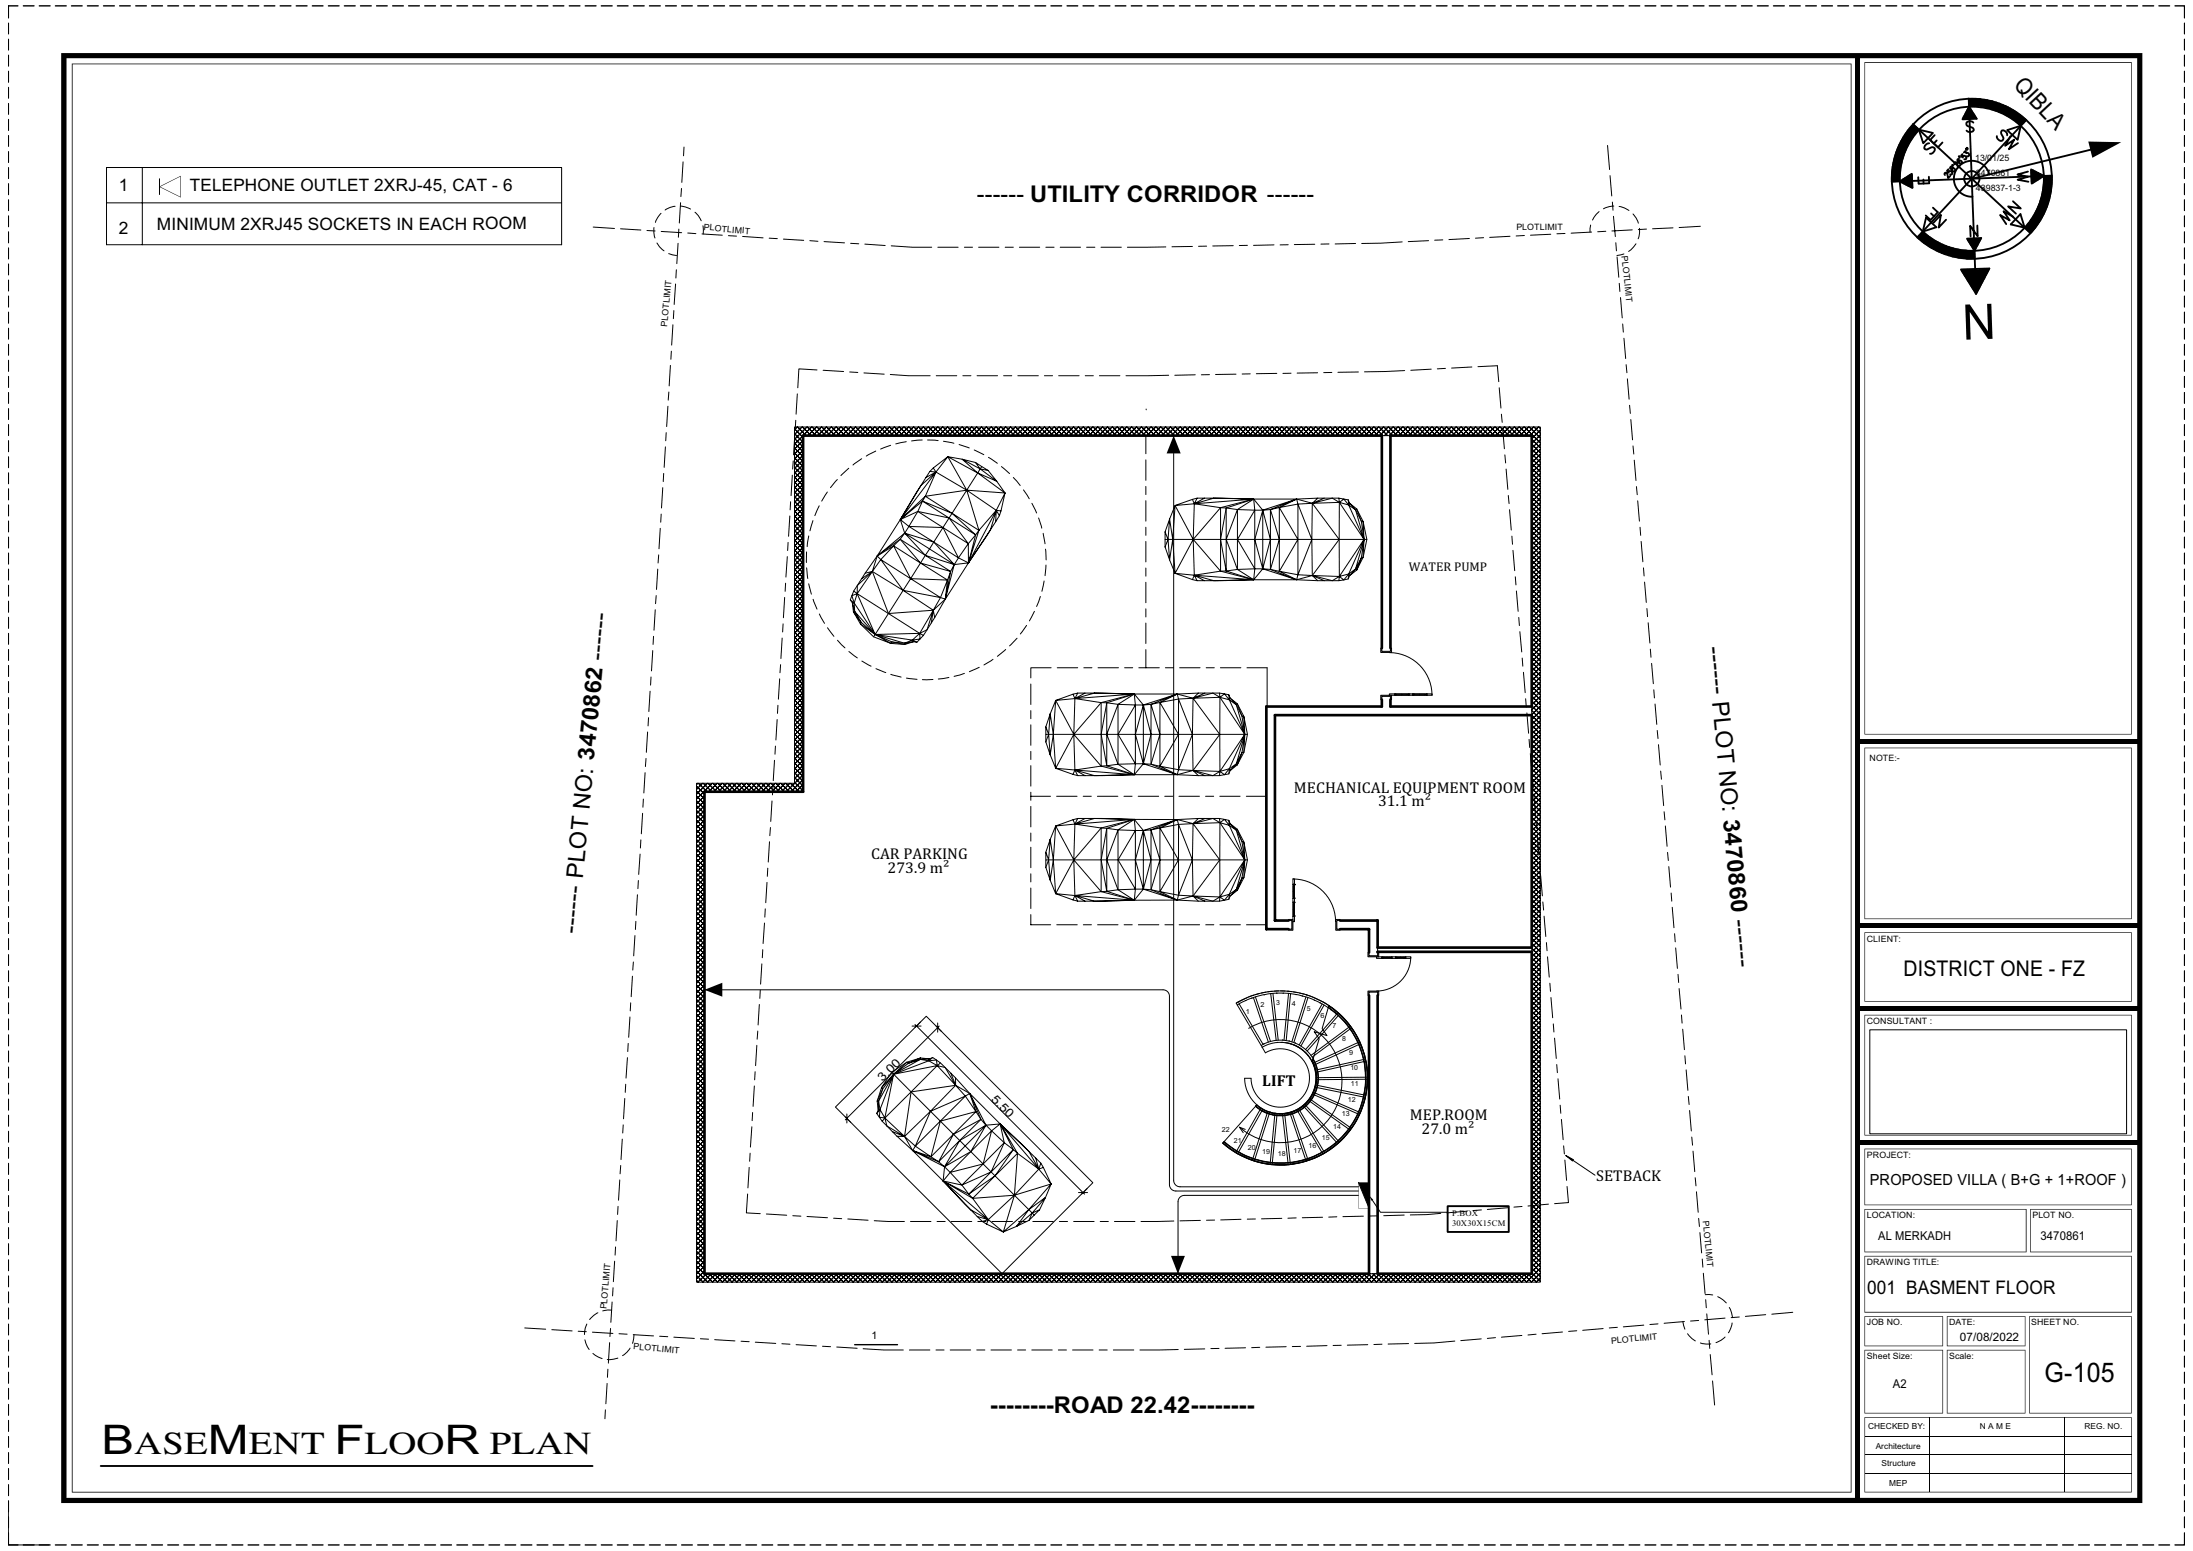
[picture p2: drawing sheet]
<svg xmlns="http://www.w3.org/2000/svg" width="297mm" height="210mm" viewBox="0 0 297 210" stroke-linecap="round" stroke-linejoin="round" font-family="sans-serif">
<defs><g id="words">
<text font-size="7.6" x="270.2" y="41.1" transform="rotate(178 270.2 41.1)">N</text>
<text font-size="4.4" x="13.7" y="196.9">BASEMENT FLOOR PLAN</text>
<text font-size="4.2" x="276.9" y="187.2">G-105</text>
<g font-size="3.6">
<text x="272.6" y="11.6" transform="rotate(47 272.6 11.6)">QIBLA</text>
<text x="132.3" y="27.4">------ UTILITY CORRIDOR ------</text>
<text x="231.2" y="87.6" transform="rotate(85 231.2 87.6)">------ PLOT NO: 3470860 ------</text>
<text x="78.2" y="126.4" transform="rotate(-85 78.2 126.4)">------ PLOT NO: 3470862 ------</text>
<text x="134" y="191.3">--------ROAD 22.42--------</text>
</g>
<text font-size="3.3" x="257.8" y="132.1">DISTRICT ONE - FZ</text>
<text font-size="2.9" x="252.9" y="175.2">001 BASMENT FLOOR</text>
<g font-size="2.6">
<text x="16.1" y="25.9">1</text>
<text x="25.7" y="25.9">TELEPHONE OUTLET 2XRJ-45, CAT - 6</text>
<text x="16.1" y="31.7">2</text>
<text x="21.3" y="31.1">MINIMUM 2XRJ45 SOCKETS IN EACH ROOM</text>
</g>
<g font-size="2.5">
<text x="175.2" y="107.3">MECHANICAL EQUIPMENT ROOM</text>
<text x="186.6" y="109.1">31.1 m²</text>
<text x="118" y="116.4">CAR PARKING</text>
<text x="120.2" y="118.2">273.9 m²</text>
<text x="171" y="147">LIFT</text>
<text x="190.9" y="151.6">MEP.ROOM</text>
<text x="192.5" y="153.5">27.0 m²</text>
<text x="216.2" y="159.8">SETBACK</text>
</g>
<text font-size="2.4" x="253.2" y="160.5">PROPOSED VILLA ( B+G + 1+ROOF )</text>
<text font-size="2" x="190.8" y="77.4">WATER PUMP</text>
<g font-size="1.9">
<text x="119.5" y="146.5" transform="rotate(-45 119.5 146.5)">3.00</text>
<text x="134.1" y="148.9" transform="rotate(45 134.1 148.9)">5.50</text>
<text x="254.4" y="167.8">AL MERKADH</text>
<text x="276.3" y="167.8">3470861</text>
<text x="256.4" y="187.9">A2</text>
</g>
<text font-size="1.8" x="265.4" y="181.6">07/08/2022</text>
<text font-size="1.6" x="118" y="181.3">1</text>
<g font-size="1.4">
<text x="95.3" y="31.1" transform="rotate(5 95.3 31.1)">PLOTLIMIT</text>
<text x="205.4" y="31.1">PLOTLIMIT</text>
<text x="219.6" y="34.7" transform="rotate(84 219.6 34.7)">PLOTLIMIT</text>
<text x="90.4" y="44.2" transform="rotate(-85 90.4 44.2)">PLOTLIMIT</text>
<text x="253.2" y="103">NOTE:-</text>
<text x="252.8" y="127.5">CLIENT:</text>
<text x="252.8" y="138.7">CONSULTANT :</text>
<text x="252.8" y="156.8">PROJECT:</text>
<text x="196.6" y="165.9">30X30X15CM</text>
<text x="252.8" y="165">LOCATION:</text>
<text x="275.3" y="165">PLOT NO.</text>
<text x="252.8" y="171.3">DRAWING TITLE:</text>
<text x="82.1" y="177.3" transform="rotate(-85 82.1 177.3)">PLOTLIMIT</text>
<text x="252.8" y="179.5">JOB NO.</text>
<text x="275.1" y="179.4">SHEET NO.</text>
<text x="85.8" y="182.7" transform="rotate(5 85.8 182.7)">PLOTLIMIT</text>
<text x="218.2" y="181.9" transform="rotate(-6 218.2 181.9)">PLOTLIMIT</text>
<text x="252.8" y="184">Sheet Size:</text>
<text x="264" y="184">Scale:</text>
</g>
<g font-size="1.3">
<text x="196.7" y="164.6">P.BOX</text>
<text x="230.6" y="165.3" transform="rotate(84 230.6 165.3)">PLOTLIMIT</text>
<text x="264" y="179.4">DATE:</text>
<text x="253" y="193.5">CHECKED BY:</text>
<text x="254" y="196.2">Architecture</text>
<text x="268.1" y="193.5">N A M E</text>
<text x="282.3" y="193.5">REG. NO.</text>
<text x="254.8" y="198.5">Structure</text>
<text x="255.9" y="201.1">MEP</text>
</g>
<g font-size="1.2">
<text x="267.5" y="21.7">13/01/25</text>
<text x="267.6" y="23.8">3470861</text>
<text x="267.6" y="25.8">439837-1-3</text>
</g>
<g font-size="1.1">
<text x="168.7" y="137.3">1</text>
<text x="170.7" y="136.4">2</text>
<text x="172.8" y="136.1">3</text>
<text x="174.9" y="136.3">4</text>
<text x="177" y="136.9">5</text>
<text x="178.8" y="137.9">6</text>
<text x="180.5" y="139.2">7</text>
<text x="181.8" y="140.9">8</text>
<text x="182.7" y="142.9">9</text>
<text x="182.5" y="149.2">12</text>
<text x="182.9" y="144.9">10</text>
<text x="183" y="147.1">11</text>
<text x="165.5" y="153.3">22</text>
<text x="167.1" y="154.7">21</text>
<text x="169" y="155.7">20</text>
<text x="177.2" y="155.5">16</text>
<text x="179" y="154.4">15</text>
<text x="180.6" y="152.9">14</text>
<text x="181.7" y="151.1">13</text>
<text x="171" y="156.3">19</text>
<text x="173.1" y="156.5">18</text>
<text x="175.2" y="156.2">17</text>
</g>
</g></defs>
<g fill="none" stroke="#000" stroke-width=".14">
<path d="M92.6 19.9v1.2M217.7 19.7l.3 3.3M80.3 30.7l2.9 .2M84 31l2.8 .1M87.6 31.2l1.1 .1M88.6 30.8v.6l.1 .8M89 32.9l.3 .5 .6 .6M89.5 28.9l-.4 .5-.3 .7M89.5 31.3l2.8 .2M90.6 34.3l1 .3M91.4 27.9l-.7 .2-.6 .3M91.5 38.4l-.2 2.8"/>
<path d="M91.6 36.5l-.1 1.1M91.8 32.9l-.1 2.8M91.9 31v1.1M92.1 27.9l.7 .1 .7 .3M92.2 27.4l-.2 2.8M92.3 25.5l-.1 1.1M92.5 21.9l-.2 2.8M93.1 31.5l1.1 .1M94.1 28.7l.5 .5 .4 .7M95.1 31.7l2.7 .1M95.2 30.6v1.1M98.6 31.9l1.1 .1"/>
<path d="M100.6 32l2.7 .2M104.2 32.2l1.1 .1M106.1 32.4l2.7 .1M109.7 32.6l1.1 .1M111.6 32.7l2.8 .2M115.2 32.9l1.1 .1M117.1 33.1l2.8 .1M120.7 33.3l2.9 .2h2.6M127 33.5h2.8M130.6 33.5h1.1M132.5 33.5h2.8M136.1 33.5h1.1"/>
<path d="M138.1 33.5h2.7M141.6 33.5h1.2M143.6 33.5h2.7M147.2 33.5h1.1M149.1 33.5h2.8M157.9 33.4l-5.2 .1M161.5 33.4h-2.8M163.4 33.3h-1.1M167 33.3h-2.8M168.9 33.2h-1.1M172.5 33.2h-2.7M174.5 33.1l-1.1 .1"/>
<path d="M178.1 33.1h-2.8M180 33l-1.1 .1M183.6 33h-2.8M189.9 32.8l-5.5 .2M193.5 32.6l-2.8 .1M195.4 32.5h-1.1M199 32.3l-2.8 .1M200.9 32.2h-1.1M204.5 32l-2.7 .1M206.4 31.9l-1.1 .1M210 31.7l-2.7 .1M212 31.6l-1.1 .1"/>
<path d="M215.4 30.5l-.1 .9M215.6 31.4l-2.8 .2M216.6 28.6l-.4 .4-.5 .8M217.5 31.3l-1.1 .1M218 23.8l.3 2.7M218.4 27.4l.1 1.1M218.5 29.3l.3 2.7M218.6 27.9l-.6 .1-.8 .3M218.8 32.9l.1 1.1M219 34.8l.2 2.7M219.3 28l.7 .2 .6 .3M219.3 38.4l.1 1.1"/>
<path d="M219.9 34.4l-.9 .2M221.1 31.1l-2.8 .2M221.2 29l.4 .5 .3 .7M221.6 33l-.7 .8-.3 .2M222 30.9v.6l-.1 .8M223 31l-1.1 .1M226.6 30.9l-2.8 .1M230.3 30.6l-2.9 .2M90.2 58.6v1.1M90.5 55l-.2 2.8M90.6 53.1l-.1 1.1M90.8 49.5l-.2 2.7"/>
<path d="M90.9 47.6v1.1M91.1 44l-.1 2.7M91.3 42l-.1 1.1M107.6 57.8h101v115.8h-114.3v-67.5h13.3zM107.6 59.4l1.2 1.1M107.6 58.7l1.2 1.2M107.6 58l1.2 1.2M107.6 58.8l-.1 2.8M107.8 56.9l-.1 1.1M108 57.8l-.4 .4M108 53.3l-.2 2.8M108 57.8l1.2 1.2"/>
<path d="M108.6 57.8l-1 1M108.7 57.8l1.1 1.2M108.8 59l-1.2 1.1M108.8 59.7l-1.2 1.1M109.3 57.8l-1.7 1.7M109.3 57.8l1.2 1.2M109.9 57.8l-1.1 1.2M110 57.8l1.2 1.2M110.6 57.8l-1.2 1.2M110.6 50.1l-2.4-.2-.2 2.6M110.6 57.8l1.2 1.2M111.2 57.8l-1.1 1.2"/>
<path d="M111.3 57.8l1.2 1.2M111.5 50.1l2.7 .2M111.9 57.8l-1.2 1.2M112 57.8l1.1 1.2M112.6 57.8l-1.2 1.2M112.6 57.8l1.2 1.2M113.2 57.8l-1.2 1.2M113.3 57.8l1.1 1.2M113.9 57.8l-1.2 1.2M113.9 57.8l1.2 1.2M114.5 57.8l-1.1 1.2M114.6 57.8l1.1 1.2"/>
<path d="M115.1 50.4h1.1M115.2 57.8l-1.2 1.2M115.2 57.8l1.2 1.2M115.8 57.8l-1.1 1.2M115.9 57.8l1.2 1.2M116.5 57.8l-1.2 1.2M116.6 57.8l1.1 1.2M117 50.5l2.8 .2M117.1 57.8l-1.1 1.2M117.2 57.8l1.2 1.2M117.8 57.8l-1.2 1.2M117.9 57.8l1.1 1.2"/>
<path d="M118.5 57.8l-1.2 1.2M118.5 57.8l1.2 1.2M119.1 57.8l-1.1 1.2M119.2 57.8l1.1 1.2M119.8 57.8l-1.2 1.2M119.8 57.8l1.2 1.2M120.4 57.8l-1.1 1.2M120.5 57.8l1.2 1.2M120.6 50.7l2.4 .2h3M121.1 57.8l-1.2 1.2M121.1 57.8l1.2 1.2M121.7 57.8l-1.1 1.2"/>
<path d="M121.8 57.8l1.2 1.2M122.4 57.8l-1.2 1.2M122.5 57.8l1.1 1.2M122.7 59.8l-1.4 .3M123.1 57.8l-1.2 1.2M123.1 57.8l1.2 1.2M123.7 57.8l-1.2 1.2M123.8 57.8l1.1 1.2M124.4 57.8l-1.2 1.2M124.4 57.8l1.2 1.2M124.9 59.6l-1.4 .1M125 57.8l-1.1 1.2"/>
<path d="M125.1 57.8l1.1 1.2M125.6 59.6l1.5 .1M125.7 57.8l-1.2 1.2M125.7 57.8l1.2 1.2M126.3 57.8l-1.1 1.2M126.4 57.8l1.2 1.2M126.8 50.9h2.8M127 57.8l-1.2 1.2M127.1 57.8l1.1 1.2M127.6 57.8l-1.1 1.2M127.7 57.8l1.2 1.2M127.8 59.7l1.4 .3"/>
<path d="M128.3 57.8l-1.2 1.2M128.4 57.8l1.1 1.2M129 57.8l-1.2 1.2M129 57.8l1.2 1.2M129.6 57.8l-1.2 1.2M129.7 57.8l1.1 1.2M130.3 57.8l-1.2 1.2M130.3 57.8l1.2 1.2M130.4 50.9h1.1M130.9 57.8l-1.1 1.2M131 57.8l1.2 1.2M131.6 57.8l-1.2 1.2"/>
<path d="M131.6 57.8l1.2 1.2M132.2 57.8l-1.1 1.2M132.3 57.8l1.2 1.2M132.3 50.9h2.8M132.9 57.8l-1.2 1.2M133 57.8l1.1 1.2M133.6 57.8l-1.2 1.2M133.6 57.8l1.2 1.2M134.2 57.8l-1.2 1.2M134.3 57.8l1.1 1.2M134.9 57.8l-1.2 1.2M134.9 57.8l1.2 1.2"/>
<path d="M135.5 57.8l-1.1 1.2M135.6 57.8l1.1 1.2M135.9 50.9h1.1M136.2 57.8l-1.2 1.2M136.2 57.8l1.2 1.2M136.8 57.8l-1.1 1.2M136.9 57.8l1.2 1.2M137.5 57.8l-1.2 1.2M137.6 57.8l1.1 1.2M137.8 50.9h2.8M138.1 57.8l-1.1 1.2M138.2 57.8l1.2 1.2"/>
<path d="M138.8 57.8l-1.2 1.2M138.9 57.8l1.1 1.2M139.5 57.8l-1.2 1.2M139.5 57.8l1.2 1.2M140.1 57.8l-1.2 1.2M140.2 57.8l1.1 1.2M140.8 57.8l-1.2 1.2M140.8 57.8l1.2 1.2M141.4 57.8l-1.1 1.2M141.4 50.9h1.1M141.5 57.8l1.2 1.2M142.1 57.8l-1.2 1.2"/>
<path d="M142.1 57.8l1.2 1.2M142.7 57.8l-1.1 1.2M142.8 57.8l1.2 1.2M143.4 50.9h2.7M143.4 57.8l-1.2 1.2M143.5 57.8l1.1 1.2M144 57.8l-1.1 1.2M144.1 57.8l1.2 1.2M144.7 57.8l-1.2 1.2M144.8 57.8l1.1 1.2M145.4 57.8l-1.2 1.2M145.4 57.8l1.2 1.2"/>
<path d="M146 57.8l-1.1 1.2M146.1 57.8l1.1 1.2M146.7 57.8l-1.2 1.2M146.7 57.8l1.2 1.2M147 50.9h1.1M147.3 57.8l-1.1 1.2M147.4 57.8l1.2 1.2M148 57.8l-1.2 1.2M148.1 57.8l1.1 1.2M148.6 57.8l-1.1 1.2M148.7 57.8l1.2 1.2M148.9 50.9h2.8"/>
<path d="M149.3 57.8l-1.2 1.2M149.4 57.8l1.1 1.2M150 57.8l-1.2 1.2M150 57.8l1.2 1.2M150.6 57.8l-1.2 1.2M150.7 57.8l1.1 1.2M151.3 57.8l-1.2 1.2M151.3 57.8l1.2 1.2M151.9 57.8l-1.1 1.2M152 57.8l1.2 1.2M152.6 57.8l-1.2 1.2M152.6 57.8l1.2 1.2"/>
<path d="M153.2 57.8l-1.1 1.2M153.3 57.8l1.2 1.2M153.9 57.8l-1.2 1.2M154 57.8l1.1 1.2M154.5 57.8l-1.1 1.2M154.6 57.8l1.2 1.2M155.2 59v2.4M155.2 57.8l-1.2 1.2M155.2 55.4v.1M155.3 57.8l1.1 1.2M155.9 57.8l-1.2 1.2M155.9 57.8l1.2 1.2"/>
<path d="M156.5 57.8l-1.1 1.2M156.6 57.8l1.1 1.2M157.2 57.8l-1.2 1.2M157.2 57.8l1.2 1.2M157.8 57.8l-1.1 1.2M157.9 57.8l1.2 1.2M158.3 50.8l-5.8 .1M158.5 57.8l-1.2 1.2M158.5 57.8l1.2 1.2M159.1 57.8l-1.1 1.2M159.2 57.8l1.2 1.2M159.8 57.8l-1.2 1.2"/>
<path d="M159.9 57.8l1.1 1.2M160.5 57.8l-1.2 1.2M160.5 57.8l1.2 1.2M161.1 57.8l-1.2 1.2M161.2 57.8l1.1 1.2M161.8 57.8l-1.2 1.2M161.8 57.8l1.2 1.2M161.9 50.7l-2.8 .1M162.4 57.8l-1.1 1.2M162.5 57.8l1.2 1.2M163.1 57.8l-1.2 1.2M163.1 57.8l1.2 1.2"/>
<path d="M163.7 57.8l-1.1 1.2M163.8 57.8l1.2 1.2M163.8 50.7h-1.1M164.4 57.8l-1.2 1.2M164.5 57.8l1.1 1.2M165 57.8l-1.1 1.2M165.1 57.8l1.2 1.2M165.7 57.8l-1.2 1.2M165.8 57.8l1.1 1.2M166.4 57.8l-1.2 1.2M166.4 57.8l1.2 1.2M167 57.8l-1.1 1.2"/>
<path d="M167.1 57.8l1.1 1.2M167.4 50.7h-2.8M167.7 57.8l-1.2 1.2M167.7 57.8l1.2 1.2M168.3 57.8l-1.1 1.2M168.4 57.8l1.2 1.2M169 57.8l-1.2 1.2M169 57.8l1.2 1.2M169.3 50.6h-1.1M169.6 57.8l-1.1 1.2M169.7 57.8l1.2 1.2M170.3 57.8l-1.2 1.2"/>
<path d="M170.4 57.8l1.1 1.2M171 57.8l-1.2 1.2M171 57.8l1.2 1.2M171.6 57.8l-1.2 1.2M171.7 57.8l1.1 1.2M172.2 57.8l-1.1 1.2M172.3 57.8l1.2 1.2M172.9 57.8l-1.1 1.2M172.9 50.6h-2.8M173 57.8l1.1 1.2M173.6 57.8l-1.2 1.2M173.6 57.8l1.2 1.2"/>
<path d="M174.2 57.8l-1.1 1.2M174.3 57.8l1.2 1.2M174.8 50.5l-1.1 .1M174.9 57.8l-1.2 1.2M175 57.8l1.1 1.2M175.5 57.8l-1.1 1.2M175.6 57.8l1.2 1.2M176.2 57.8l-1.2 1.2M176.3 57.8l1.1 1.2M176.8 57.8l-1.1 1.2M176.9 57.8l1.2 1.2M177.5 57.8l-1.1 1.2"/>
<path d="M177.6 57.8l1.1 1.2M178.1 57.8l-1.1 1.2M178.2 57.8l1.2 1.2M178.4 50.5h-2.7M178.8 57.8l-1.1 1.2M178.9 57.8l1.2 1.2M179.5 57.8l-1.2 1.2M179.5 57.8l1.2 1.2M180.1 57.8l-1.1 1.2M180.2 57.8l1.2 1.2M180.4 50.4l-1.1 .1M180.8 57.8l-1.2 1.2"/>
<path d="M180.9 57.8l1.1 1.2M181.4 57.8l-1.1 1.2M181.5 57.8l1.2 1.2M182.1 57.8l-1.2 1.2M182.2 57.8l1.1 1.2M182.7 57.8l-1.1 1.2M182.8 57.8l1.2 1.2M183.4 57.8l-1.1 1.2M183.5 57.8l1.1 1.2M184 50.4h-2.8M184.1 57.8l-1.2 1.2M184.1 57.8l1.2 1.2"/>
<path d="M184.7 57.8l-1.1 1.2M184.8 57.8l1.2 1.2M185.4 57.8l-1.2 1.2M185.5 57.8l1.1 1.2M186 57.8l-1.1 1.2M186.1 57.8l1.2 1.2M186.7 57.8l-1.2 1.2M186.8 57.8l1.1 1.2M187.1 59h1.2M187.3 57.8l-1.1 1.2M187.4 57.8l1.2 1.2M188 57.8l-1.2 1.2"/>
<path d="M188.1 57.8l1.1 1.2M188.6 57.8l-1.1 1.2M188.7 57.8l1.2 1.2M189.3 57.8l-1.1 1.2M189.4 57.8l1.2 1.2M190 57.8l-1.2 1.2M190 57.8l1.2 1.2M190.2 50.2l-5.4 .1M190.6 57.8l-1.1 1.2M190.7 57.8l1.2 1.2M191.3 57.8l-1.2 1.2M191.4 57.8l1.1 1.2"/>
<path d="M191.9 57.8l-1.1 1.2M192 57.8l1.2 1.2M192.6 57.8l-1.2 1.2M192.7 57.8l1.1 1.2M193.2 57.8l-1.1 1.2M193.3 57.8l1.2 1.2M193.8 50l-2.7 .1M193.9 57.8l-1.1 1.2M194 57.8l1.1 1.2M194.6 57.8l-1.2 1.2M194.6 57.8l1.2 1.2M195.2 57.8l-1.1 1.2"/>
<path d="M195.3 57.8l1.2 1.2M195.8 49.9h-1.1M195.9 57.8l-1.2 1.2M196 57.8l1.1 1.2M196.5 57.8l-1.1 1.2M196.6 57.8l1.2 1.2M197.2 57.8l-1.2 1.2M197.3 57.8l1.1 1.2M197.8 57.8l-1.1 1.2M197.9 57.8l1.2 1.2M198.5 57.8l-1.2 1.2M198.6 57.8l1.1 1.2"/>
<path d="M199.1 57.8l-1.1 1.2M199.2 57.8l1.2 1.2M199.3 49.7l-2.7 .1M199.8 57.8l-1.1 1.2M199.9 57.8l1.2 1.2M200.2 49.6l2.6-.1 .2 2.2M200.5 57.8l-1.2 1.2M200.5 57.8l1.2 1.2M201.1 57.8l-1.1 1.2M201.2 57.8l1.2 1.2M201.8 57.8l-1.2 1.2M201.9 57.8l1.1 1.2"/>
<path d="M202.4 57.8l-1.1 1.2M202.5 57.8l1.2 1.2M203 52.5l.3 2.8M203.1 57.8l-1.2 1.2M203.2 57.8l1.1 1.2M203.3 56.1l.1 1.1M203.5 58l.2 2.8M203.7 57.8l-1.1 1.2M203.8 57.8l1.2 1.2M204.4 57.8l-1.1 1.2M204.5 57.8l1.1 1.2M205.1 57.8l-1.2 1.2"/>
<path d="M205.1 57.8l1.2 1.2M205.7 57.8l-1.1 1.2M205.8 57.8l1.2 1.2M206.4 57.8l-1.2 1.2M206.4 57.8l2.2 2.2M207 57.8l-1.1 1.2M207.1 57.8l1.5 1.5M207.4 59.5l1.2 1.1M207.7 57.8l-1.2 1.2M207.8 57.8l.8 .9M208.3 57.8l-1.1 1.2M208.4 57.8l.2 .2"/>
<path d="M208.6 58.2l-1.2 1.2M208.6 58.9l-1.2 1.1M208.6 59.5l-1.2 1.2M219.5 40.3l.2 2.7M219.8 43.9v1.1M219.9 45.8l.3 2.7M220.2 49.4l.1 1.1M220.4 51.3l.2 2.7M220.7 54.9l.1 1.1M220.9 56.8l.2 2.8M89.1 77.1l-.2 2.7M89.2 75.1l-.1 1.1"/>
<path d="M89.4 71.5l-.2 2.8M89.5 69.6v1.1M89.8 66l-.2 2.8M89.9 64.1l-.1 1.1M90.1 60.5l-.2 2.8M106.4 79l-.1 1.1M106.6 75.4l-.2 2.7M106.7 73.4v1.1M107 69.9l-.2 2.7M107.1 67.9l-.1 1.1M107.3 64.3l-.2 2.8M107.4 62.4l-.1 1.1"/>
<path d="M107.6 79.7l1.2 1.1M107.6 79l1.2 1.2M107.6 78.4l1.2 1.1M107.6 77.7l1.2 1.2M107.6 77.1l1.2 1.1M107.6 76.4l1.2 1.2M107.6 75.8l1.2 1.1M107.6 75.1l1.2 1.2M107.6 74.5l1.2 1.1M107.6 73.8l1.2 1.1M107.6 73.1l1.2 1.2M107.6 72.5l1.2 1.1"/>
<path d="M107.6 71.8l1.2 1.2M107.6 71.2l1.2 1.1M107.6 70.5l1.2 1.2M107.6 69.9l1.2 1.1M107.6 69.2l1.2 1.1M107.6 68.5l1.2 1.2M107.6 67.9l1.2 1.1M107.6 67.2l1.2 1.2M107.6 66.6l1.2 1.1M107.6 65.9l1.2 1.2M107.6 65.3l1.2 1.1M107.6 64.6l1.2 1.2"/>
<path d="M107.6 64l1.2 1.1M107.6 63.3l1.2 1.1M107.6 62.6l1.2 1.2M107.6 62l1.2 1.2M107.6 61.3l1.2 1.2M107.6 60.7l1.2 1.1M107.6 60l1.2 1.2M108.8 60.3l-1.2 1.2M108.8 61l-1.2 1.1M108.8 61.6l-1.2 1.2M108.8 62.3l-1.2 1.1M108.8 62.9l-1.2 1.2"/>
<path d="M108.8 63.6l-1.2 1.1M108.8 64.3l-1.2 1.1M108.8 64.9l-1.2 1.2M108.8 65.6l-1.2 1.1M108.8 66.2l-1.2 1.2M108.8 66.9l-1.2 1.1M108.8 67.5l-1.2 1.2M108.8 68.2l-1.2 1.1M108.8 68.8l-1.2 1.2M108.8 69.5l-1.2 1.1M108.8 70.2l-1.2 1.1M108.8 70.8l-1.2 1.2"/>
<path d="M108.8 71.5l-1.2 1.1M108.8 72.1l-1.2 1.2M108.8 72.8l-1.2 1.1M108.8 73.4l-1.2 1.2M108.8 74.1l-1.2 1.1M108.8 74.7l-1.2 1.2M108.8 75.4l-1.2 1.1M108.8 76l-1.2 1.2M108.8 76.7l-1.2 1.2M108.8 77.4l-1.2 1.1M108.8 78l-1.2 1.2M108.8 78.7l-1.2 1.1"/>
<path d="M108.8 79.3l-1.2 1.2M108.8 80l-1.2 1.1M109.2 74.7v1.5M109.2 76.9l.2 1.4M109.5 72.6l-.2 1.4M109.5 79l.4 1.4M110.1 70.5l-.4 1.4M110.9 68.5l-.5 1.3M112 66.6l-.7 1.2M113.4 64.9l-.9 1.1M114.9 63.4l-1 1M116.7 78.4l-1.1 1.6"/>
<path d="M116.7 62.1l-1.2 .9M117.2 77.6l.9-.2-1.4 1zM118.6 61.1l-1.3 .7M118.8 75.3l-1.6 2.3M120.6 60.3l-1.3 .5M121 73.9l3.7 2.3-2.8-3.2-.9 .9-2.2 1.4M121 73.9l2.3 4.4-4-2.5 3 4.1 4.1 2.7-6.1 .5 2-3.2-4.2-2.5 2.2 5.7 4.3 2.7M121 73.9l-1.7 1.9-.5-.5-.7 2.1 1.2-1.6M121.9 73l3.4 2.2-.6 1 4 1.2-3.4-2.2 3.9 1.2M121.9 70.3l1.2 1 3.4 2.1M121.9 70.3l.6 1.9 .6-.9M121.9 70.3l-3.1 5 3.7-3.1-.6 .8-3.1 2.3"/>
<path d="M122.5 72.2l3.4 2.1-.6 .9zM122.5 72.2l4 1.2M123.3 78.3l4.1 2.6-5.1-1zM124.3 69.2l3.4 2.2-4.6-.1zM124.3 69.2l4.2 .9-3.6-2.3-3 2.5M124.9 67.8l-.6 1.4-2.4 1.1M125.3 67.2l3.6 2.3 3.2 2.9 .5-.6M125.3 67.2l-.4 .6 4 1.7-.4 .6 3.6 2.3M125.3 67.2l5.6-.8 1.7 5.4M125.4 64.7l1.4-.8-2.1 1.8-2.8 4.6zM125.4 64.7l.5-.9 .9 .1-4.9 6.4M126.4 63.4l2-1.6-1.6 2.1-.4-.5-.5 .4"/>
<path d="M126.5 73.4l2.7 3-3.3-2.1zM127.7 71.4l2.1 4.1-3.3-2.1zM128.3 78.5l-.3 2.6-.6-.2zM128.4 61.8l2.5 4.6-4.1-2.5-1.5 3.3-3.4 3.1M128.4 61.8l3.7 .8M128.4 61.8l4 2.2-2.1-1.8 2.4 1.3-.6-.9M128.5 70.1l2.6 3.5-3.4-2.2zM128.7 77.4l-.4 1.1-3.6-2.3-1.4 2.1 5 .2M129.8 75.5l-.6 .9 2-.2M129.9 60.2l1.4 .5M131.1 73.6l.1 2.6-1.4-.7zM131.2 76.2l-3.2 4.9 1.2-4.7-.5 1-.7 3.7"/>
<path d="M131.9 60.9l1.3 .7M132.1 62.6l.9 .6-.6 .8 2.6 1.2-2.3-1.7 1.1 .2M132.1 72.4l-1 1.2M132.1 72.4l-.9 3.8M133 63.2l.8 .5 2.3 3-3.7-2.7-3.5 5.5 3.7 2.3M133.9 61.9l1.2 .8M134.9 69.1l-3.7 7.1 2.9-4.5-2.9 4.5 1.4-4.4zM135.6 69.2l-.7-.1 1.2-2.4-.7 3.1-.5-.7-.1 1.5 .6-.8M135.6 63.2l1.1 .9M136.1 66.7l-5.2-.3 4 2.7-.8 2.6 .7-1.1M137.2 64.7l1 1M138.6 66.3l.8 1.2"/>
<path d="M139.8 68.1l.6 1.4M140.7 70.1l.4 1.4M141.3 72.2l.2 1.4M141.4 78.7l-.3 1.4M141.6 74.3l.1 1.5M141.7 76.5l-.2 1.4M155.2 62.3v2.7M155.2 65.9v1.1M155.2 67.8v2.8M155.2 71.4v1.1M155.2 73.3v2.8M155.2 76.9v1.1"/>
<path d="M155.2 78.8v2.8M157.8 74.1l1.3 3.5M157.8 74.1l.4-1.1 .2 2.8 .4-2.8 .3 4.6M157.8 72l.4 1 .2-2.7 .4 2.7h-1v1.1M157.8 73v-1l1.3-3.6-.3 4.6h2.8M159.1 77.6l2.5-4.6 .1 4.9 3.6-.6 4.5 1.2M161.5 78.5l-2.4-.9 2.6 .3-.2 .6 .6 .1M161.6 73l3.7 4.3M161.7 77.9l2.7 .7 5.4-.1-6.7 .1zM161.7 68.2l8.1-.6-5.4-.2 5.4 .2-4.5 1.1zM162.1 67.4h1l-1.4 .8 .4-.8-3 1 2.6-.2-.2-.6M163.1 67.4h1.3l-2.7 .8-.1 4.8-2.5-4.6"/>
<path d="M165.3 68.7l-3.7 4.3M165.3 68.7v4.3h-3.7M165.3 68.7l.8 .1-.8 4.2v4.3M166.1 68.8v4.2h-.8l.8 4.3h-.8M166.1 77.3l1.5-.2 2.2 1.4M166.1 68.8l1.5 .2M167.6 69v4h-1.5zM167.6 77.1l-1.5-4.1v4.3l3.7 1.2M167.6 69l2.2-1.4 .1 1.5zM167.6 73l2.3 4-2.3 .1zM169.8 67.6l-3.7 1.2M169.8 78.5l-8.1-.6 .4 .7h1"/>
<path d="M169.8 67.6l1.2 1.5h-1.1M169.8 67.6h5.8l-4.6 1.5 1.1-.1 3.5-1.4M169.8 78.5h5.8l-4.6-1.5 1.1 .1 3.5 1.4M169.9 69.1v3.9h-2.3zM169.9 73v4l-.1 1.5M169.9 77h1.1l-1.2 1.5M169.9 73l1.1 4M171 69.1v3.9h-1.1zM171 69.1l1.1 3.9v-4l1.2 4h-1.2v4.1M171 73h1.1l-1.1 4zM173.3 68.7l2.3-1.1 .2 .7zM173.3 77.4v-4.4l-1.2 4.1 1.2 .3 2.3 1.1"/>
<path d="M173.3 68.7l2.5 4.3h-2.5v-4.3l-1.2 .3M173.3 77.4l2.5 .4-.2 .7 2.1-.6-1.9-.1M175.6 67.6l2.1 .5-1.9 .2M175.6 78.5l2.9 .1M175.8 68.3l1.9 4.7h-1.9zM177.7 77.9l1.7 .7h-.9zM177.7 68.1l2.7-.7 1 .6zM178.5 67.4h.9l-1.7 .7 .8-.7-2.9 .2M179.4 67.4h1.9l.1 .6 .6-.4-.7-.2M179.4 78.6h1.9M181.4 68l3.3 5h-3.3v5.1l3.3-5.1-2 4.7-1.3 .4-1 .5-2.7-.7 3.7 .2-.1 .5 .7-.1-.6-.4M181.4 68v5l-3.7 4.9v-4.9h3.7l-3.7-4.9v4.9l-1.9 4.8v-4.8l-2.5 4.4"/>
<path d="M182 67.6l.6 .1 .1 .7zM182.6 67.7l.2 .4-.1 .3-1.3-.4M182.7 77.7l.9-.7 .1 .2-.9 .7-.2 .5M182.7 77.7l-.1 .7-.6 .1zM182.8 68.1l.9 .8-.1 .1 1.1 4-2-4.6 .9 .6zM183.6 69l.8 1.6-.7-1.7 .9 1.7 .5 2.4-.5 2.5-.9 1.7 .7-1.7-.8 1.5 1.1-4h.4M183.6 77l-.8 .9-.1-.2M184.4 70.6h.2l.1 2.4zM184.7 73l-.1 2.5h-.2zM203.8 61.6l.1 1.1M204 63.5l.2 2.8M204.3 67.1l.1 1.1"/>
<path d="M204.4 69l.3 2.8M204.8 72.6v1.1M204.9 74.5l.2 2.8M205.2 78.1l.1 1.1M207.4 79.8l1.2 1.2M207.4 79.2l1.2 1.1M207.4 78.5l1.2 1.2M207.4 77.8l1.2 1.2M207.4 77.2l1.2 1.1M207.4 76.5l1.2 1.2M207.4 75.9l1.2 1.1M207.4 75.2l1.2 1.2"/>
<path d="M207.4 74.6l1.2 1.1M207.4 73.9l1.2 1.2M207.4 73.2l1.2 1.2M207.4 72.6l1.2 1.2M207.4 71.9l1.2 1.2M207.4 71.3l1.2 1.1M207.4 70.6l1.2 1.2M207.4 70l1.2 1.1M207.4 69.3l1.2 1.2M207.4 68.7l1.2 1.1M207.4 68l1.2 1.2M207.4 67.3l1.2 1.2"/>
<path d="M207.4 66.7l1.2 1.1M207.4 66l1.2 1.2M207.4 65.4l1.2 1.1M207.4 64.7l1.2 1.2M207.4 64.1l1.2 1.1M207.4 63.4l1.2 1.2M207.4 62.7l1.2 1.2M207.4 62.1l1.2 1.2M207.4 61.4l1.2 1.2M207.4 60.8l1.2 1.1M207.4 60.1l1.2 1.2M208.6 60.2l-1.2 1.2"/>
<path d="M208.6 60.8l-1.2 1.2M208.6 61.5l-1.2 1.2M208.6 62.2l-1.2 1.1M208.6 62.8l-1.2 1.2M208.6 63.5l-1.2 1.1M208.6 64.1l-1.2 1.2M208.6 64.8l-1.2 1.1M208.6 65.4l-1.2 1.2M208.6 66.1l-1.2 1.2M208.6 66.7l-1.2 1.2M208.6 67.4l-1.2 1.2M208.6 68.1l-1.2 1.1"/>
<path d="M208.6 68.7l-1.2 1.2M208.6 69.4l-1.2 1.1M208.6 70l-1.2 1.2M208.6 70.7l-1.2 1.2M208.6 71.3l-1.2 1.2M208.6 72l-1.2 1.2M208.6 72.7l-1.2 1.1M208.6 73.3l-1.2 1.2M208.6 74l-1.2 1.1M208.6 74.6l-1.2 1.2M208.6 75.3l-1.2 1.1M208.6 75.9l-1.2 1.2"/>
<path d="M208.6 76.6l-1.2 1.2M208.6 77.2l-1.2 1.2M208.6 77.9l-1.2 1.2M208.6 78.6l-1.2 1.1M208.6 79.2l-1.2 1.2M208.6 79.9l-1.2 1.1M221.2 60.4l.1 1.1M221.3 62.3l.3 2.8M221.6 65.9l.1 1.1M221.8 67.8l.2 2.8M222.1 71.4l.1 1.1M222.3 73.3l.2 2.8"/>
<path d="M222.6 76.9l.1 1.1M222.7 78.8l.3 2.8M87.7 99.1l-.2 2.8M87.8 97.2v1.1M88 93.6l-.1 2.7M88.2 91.7l-.1 1.1M88.4 88.1l-.2 2.7M88.5 86.2l-.1 1.1M88.7 82.6l-.1 2.7M88.9 80.6l-.1 1.1M105.3 97.4l-.2 2.8M105.4 95.5l-.1 1.1"/>
<path d="M105.6 91.9l-.2 2.8M105.7 90l-.1 1.1M105.9 86.4l-.1 2.8M106.1 84.5l-.1 1.1M106.3 80.9l-.2 2.7M107.6 99.4l1.2 1.1M107.6 98.7l1.2 1.2M107.6 98.1l1.2 1.1M107.6 97.4l1.2 1.2M107.6 96.8l1.2 1.1M107.6 96.1l1.2 1.2M107.6 95.5l1.2 1.1"/>
<path d="M107.6 94.8l1.2 1.1M107.6 94.1l1.2 1.2M107.6 93.5l1.2 1.1M107.6 92.8l1.2 1.2M107.6 92.2l1.2 1.1M107.6 91.5l1.2 1.2M107.6 90.9l1.2 1.1M107.6 90.2l1.2 1.1M107.6 89.5l1.2 1.2M107.6 88.9l1.2 1.1M107.6 88.2l1.2 1.2M107.6 87.6l1.2 1.1"/>
<path d="M107.6 86.9l1.2 1.2M107.6 86.3l1.2 1.1M107.6 85.6l1.2 1.2M107.6 85l1.2 1.1M107.6 84.3l1.2 1.1M107.6 83.6l1.2 1.2M107.6 83l1.2 1.1M107.6 82.3l1.2 1.2M107.6 81.7l1.2 1.1M107.6 81l1.2 1.2M107.6 80.4l1.2 1.1M108.8 80.6l-1.2 1.2"/>
<path d="M108.8 81.3l-1.2 1.2M108.8 81.9l-1.2 1.2M108.8 82.6l-1.2 1.2M108.8 83.3l-1.2 1.1M108.8 83.9l-1.2 1.2M108.8 84.6l-1.2 1.1M108.8 85.2l-1.2 1.2M108.8 85.9l-1.2 1.1M108.8 86.5l-1.2 1.2M108.8 87.2l-1.2 1.2M108.8 87.9l-1.2 1.1M108.8 88.5l-1.2 1.2"/>
<path d="M108.8 89.2l-1.2 1.1M108.8 89.8l-1.2 1.2M108.8 90.5l-1.2 1.1M108.8 91.1l-1.2 1.2M108.8 91.8l-1.2 1.2M108.8 92.4l-1.2 1.2M108.8 93.1l-1.2 1.2M108.8 93.8l-1.2 1.1M108.8 94.4l-1.2 1.2M108.8 95.1l-1.2 1.1M108.8 95.7l-1.2 1.2M108.8 96.4l-1.2 1.1"/>
<path d="M108.8 97l-1.2 1.2M108.8 97.7l-1.2 1.2M108.8 98.4l-1.2 1.1M108.8 99l-1.2 1.2M108.8 99.7l-1.2 1.1M110.1 81.1l.5 1.4M111 83.1l.7 1.3M112.1 85l.8 1.2M113.4 86.7l1 1M115 88.2l1.1 .9M115.2 81.2l.2 .4 .2 1.2h.1v-1.1M115.4 80.7l.3 1-.5-.5z"/>
<path d="M115.7 81.7l-.3-.1 .3 1.2M116.1 80.4l-.7 .3 .2-.7 .5 .4 2-3-2 1.9v1.1l-.4 1.3 2.8 4.2-2.4-5.5 4.2 2.7-1.8 2.8 6.1-.1M116.6 84.3l1.9 1.6-2-1.4zM116.7 89.5l1.3 .7M118.3 86.2l.2-.3-2.8-3.1 .9 1.5-1-1.5 .9 1.7 1.8 1.7 2.3 .9 1.9 .2-1.7-.4 1.7 .2M118.5 85.9l5.1 .8-1.1 .4 1.2-.2-1.2 .4v-.2zM118.5 85.9l2.3 1-.2 .2zM118.6 90.5l1.4 .6M120.6 91.3l1.4 .4M122.8 91.8l1.4 .2M123.6 86.7l1-.2-.4 .5zM124.6 85.8l-1 .9 .1 .2 .5 .1"/>
<path d="M126.1 84.4l-1 1.6-.5-.2v.7l.5-.5M126.4 92h-1.5M126.4 82.6l-.8 2.7-1 .5zM127.4 80.9l-1 1.7 1.6-1.5M128 81.1l-1.4 2.5-.2-1-.3 1.8 .5-.8M128.5 91.7l-1.4 .2M130.6 91.2l-1.4 .4M132.6 90.3l-1.3 .6M134.5 89.3l-1.2 .7M136.2 87.9l-1.1 1M137.7 86.4l-1 1.1M139 84.7l-.8 1.1"/>
<path d="M139.6 92.6v2.8M139.6 96.2v1.1M139.6 98.1v2.8M140.1 82.8l-.7 1.3M140.9 80.8l-.5 1.3M141.6 98.4l.4 1 .2-2.7 .5 2.7h-1.1v1M141.6 99.4v-1l1.4-3.6-.3 4.6h2.7M142.4 90.4h-2.8v1.4M143.2 90.4h2.8M145.4 99.4l3.7 4.3M145.6 94.6l8-.6-5.4-.2 5.4 .2-4.5 1.1zM146 93.8h.9l-1.3 .8 .4-.8-3 1 2.6-.2-.3-.6"/>
<path d="M146.8 90.4h1.1M146.9 93.8h1.3l-2.6 .8-.2 4.8-2.4-4.6M148.7 90.4h2.8M149.1 95.1l-3.7 4.3M149.1 95.1v4.3h-3.7M149.1 95.1l.8 .1-.8 4.2v4.3M149.9 95.2v4.2h-.8l.8 4.3h-.8M149.9 95.2l1.5 .2M151.4 95.4l2.2-1.4 .2 1.5zM151.4 99.4l2.4 4-2.4 .1zM151.4 95.4v4h-1.5zM152.3 90.4h1.1"/>
<path d="M153.6 94l1.2 1.5h-1M153.6 94h5.8l-4.6 1.5 1.1-.1 3.5-1.4M153.6 94l-3.7 1.2M153.8 95.5v3.9h-2.4zM153.8 99.4v4l-.2 1.5M153.8 99.4l1 4M154.2 90.4h2.8M154.8 95.5v3.9h-1zM154.8 95.5l1.1 3.9v-4l1.2 4h-1.2v4.1M154.8 99.4h1.1l-1.1 4zM155.2 82.4v1.1M155.2 84.4v2.7"/>
<path d="M155.2 88v2.4M157.1 95.1l2.3-1.1 .2 .6zM157.1 95.1l2.5 4.3h-2.5v-4.3l-1.2 .3M157.8 90.4h1.1M159.4 94l2.2 .5-2 .1M159.6 94.6l1.9 4.8h-1.9zM159.8 90.4h2.7M161.6 94.5l2.7-.7 .9 .6zM162.3 93.8h.9l-1.6 .7 .7-.7-2.9 .2M163.2 93.8h2v.6l.6-.5-.6-.1M163.4 90.4h1.1M165.2 94.4v5l-3.6 4.9-.1-4.9h3.7l-3.6-4.9-.1 4.9-1.9 4.8v-4.8l-2.5 4.3"/>
<path d="M165.2 94.4l3.4 5h-3.4v5l3.4-5-2.1 4.7-1.3 .3-.9 .6-2.7-.7 3.6 .1v.6l.6-.1-.6-.5M165.3 90.4h2.8M165.8 93.9l.6 .2 .1 .7zM166.4 94.1l.2 .4-.1 .3-1.3-.4M166.6 94.5l1 .8-.2 .1 1.2 4-2.1-4.6 .9 .6zM167.4 95.4l.8 1.6-.6-1.7 .9 1.7 .4 2.4-.4 2.5-.9 1.7 .6-1.7-.8 1.5 1.2-4h.3M168.2 97h.3l.1 2.4zM168.6 99.4l-.1 2.5h-.3zM168.9 90.4h2.7v5.1M187 94.1h1.5v.6h-.2v-.4h-1.2v.4h-.1zM187 87.7h.1v.5h1.2v-.5h.2v.6h-1.5zM188.2 93.9h5.8v.2h-5.8z"/>
<path d="M188.2 88.4a5.8 5.8 0 0 1 5.7 5.7M188.9 94.1h.1M188.9 93.9l.1 .1M188.9 93.9h.1M188.9 94h.1M189.1 94l-.2 .1h1.7M189.1 94h.1M189.1 94h1.5M190.6 94h.2l-.2 .1M190.6 94h.1M190.8 94h-.1M190.8 94.1h.1"/>
<path d="M190.8 94h.1M190.8 93.9l-.1 .1M190.8 93.9h.1M191.3 94.1h.1M191.3 93.9l.1 .1M191.3 93.9h.1M191.3 94h.1M191.4 94h.1M191.4 94.1h.1M191.4 94.1h-.1M191.5 94l-.2 .1h1.7M191.5 94h.1"/>
<path d="M191.5 94h1.5M193 94h.1M193 94h.2l-.2 .1M193.2 94.1h.1M193.2 94h.1M193.2 93.9h.1M193.2 93.9v.1M205.4 80l.2 2.8M205.7 83.6l.1 1.1M205.8 85.5l.3 2.8M206.2 89.1v1.1M206.3 91l.3 2.8"/>
<path d="M206.6 94.6l.1 1.1M206.8 96.5l.2 2.8M207.4 99.5l1.2 1.2M207.4 98.8l1.2 1.2M207.4 98.2l1.2 1.1M207.4 97.5l1.2 1.2M207.4 96.9l1.2 1.1M207.4 96.2l1.2 1.2M207.4 95.6l1.2 1.1M207.4 94.9l1.2 1.2M207.4 94.2l1.2 1.2M207.4 93.6l1.2 1.2"/>
<path d="M207.4 92.9l1.2 1.2M207.4 92.3l1.2 1.1M207.4 91.6l1.2 1.2M207.4 91l1.2 1.1M207.4 90.3l1.2 1.2M207.4 89.7l1.2 1.1M207.4 89l1.2 1.2M207.4 88.3l1.2 1.2M207.4 87.7l1.2 1.1M207.4 87l1.2 1.2M207.4 86.4l1.2 1.1M207.4 85.7l1.2 1.2"/>
<path d="M207.4 85.1l1.2 1.1M207.4 84.4l1.2 1.2M207.4 83.7l1.2 1.2M207.4 83.1l1.2 1.2M207.4 82.4l1.2 1.2M207.4 81.8l1.2 1.1M207.4 81.1l1.2 1.2M207.4 80.5l1.2 1.1M207.4 95.7v1.1M208.6 80.5l-1.2 1.2M208.6 81.2l-1.2 1.1M208.6 81.8l-1.2 1.2"/>
<path d="M208.6 82.5l-1.2 1.2M208.6 83.2l-1.2 1.1M208.6 83.8l-1.2 1.2M208.6 84.5l-1.2 1.1M208.6 85.1l-1.2 1.2M208.6 85.8l-1.2 1.1M208.6 86.4l-1.2 1.2M208.6 87.1l-1.2 1.2M208.6 87.7l-1.2 1.2M208.6 88.4l-1.2 1.2M208.6 89.1l-1.2 1.1M208.6 89.7l-1.2 1.2"/>
<path d="M208.6 90.4l-1.2 1.1M208.6 91l-1.2 1.2M208.6 91.7l-1.2 1.1M208.6 92.3l-1.2 1.2M208.6 93l-1.2 1.2M208.6 93.7l-1.2 1.1M208.6 94.3l-1.2 1.2M208.6 95l-1.2 1.1M208.6 95.6l-1.2 1.2M208.6 96.3l-1.2 1.1M208.6 96.9l-1.2 1.2M208.6 97.6l-1.2 1.1"/>
<path d="M208.6 98.2l-1.2 1.2M208.6 98.9l-1.2 1.1M208.6 99.6l-1.2 1.1M223 82.4l.1 1.1M223.2 84.3l.2 2.8M223.5 87.9l.1 1.1M223.7 89.8l.2 2.8M224 93.4l.1 1.1M224.1 95.3l.3 2.8M224.4 98.9l.1 1.1M86.5 119.2l-.1 1.1M86.7 115.6l-.2 2.8"/>
<path d="M86.8 113.7l-.1 1.1M87 110.1l-.1 2.8M87.1 108.2v1.1M87.4 104.6l-.2 2.8M87.5 102.7l-.1 1.1M94.3 107.1l1.1 1.1M94.3 106.5l1.1 1M94.3 119.6l1.1 1M94.3 118.9l1.1 1.1M94.3 118.3l1.1 1M94.3 117.6l1.1 1.1M94.3 117l1.1 1"/>
<path d="M94.3 116.3l1.1 1.1M94.3 115.6l1.1 1.1M94.3 115l1.1 1M94.3 114.3l1.1 1.1M94.3 113.7l1.1 1M94.3 113l1.1 1.1M94.3 112.4l1.1 1M94.3 111.7l1.1 1.1M94.3 111.1l1.1 1M94.3 110.4l1.1 1.1M94.3 109.7l1.1 1.1M94.3 109.1l1.1 1"/>
<path d="M94.3 108.4l1.1 1.1M94.3 107.8l1.1 1M94.5 106.1l-.2 .1M94.6 106.1l1.1 1.1M95.2 106.1l-.9 .8M95.2 106.1l1.2 1.1M95.4 107.8l-1.1 1M95.4 108.4l-1.1 1.1M95.4 109.1l-1.1 1.1M95.4 109.7l-1.1 1.1M95.4 110.4l-1.1 1.1M95.4 111.1l-1.1 1"/>
<path d="M95.4 112.4l-1.1 1M95.4 113l-1.1 1.1M95.4 113.7l-1.1 1.1M95.4 114.3l-1.1 1.1M95.4 115l-1.1 1.1M95.4 115.6l-1.1 1.1M95.4 116.3l-1.1 1.1M95.4 117l-1.1 1M95.4 117.6l-1.1 1.1M95.4 118.9l-1.1 1.1M95.4 119.6l-1.1 1.1M95.4 111.7l-1.1 1.1"/>
<path d="M95.4 118.3l-1.1 1M95.8 106.1l-1.5 1.4M95.9 106.1l1.2 1.1M96.5 106.1l-2.2 2.1M96.6 106.1l1.1 1.1M97.1 106.1l-1.1 1.1M97.2 106.1l1.2 1.1M97.8 106.1l-1.2 1.1M97.9 106.1l1.1 1.1M98.4 106.1l-1.1 1.1M98.5 106.1l1.2 1.1M99.1 106.1l-1.2 1.1"/>
<path d="M99.2 106.1l1.1 1.1M99.7 106.1l-1.1 1.1M99.8 106.1l1.2 1.1M100.4 106.1l-1.1 1.1M100.5 106.1l1.2 1.1M101.1 106.1l-1.2 1.1M101.1 106.1l1.2 1.1M101.7 106.1l-1.1 1.1M101.8 106.1l1.2 1.1M102.4 106.1l-1.2 1.1M102.5 106.1l1.1 1.1M103 106.1l-1.1 1.1"/>
<path d="M103.1 106.1l1.2 1.1M103.7 106.1l-1.2 1.1M103.8 106.1l1.1 1.1M103.9 119.5l-.2 2.7M104 117.5l-.1 1.1M104.2 114l-.2 2.7M104.3 106.1l-1.1 1.1M104.3 112v1.1M104.4 106.1l1.2 1.1M104.6 108.4l-.2 2.8M104.7 106.5l-.1 1.1M104.9 102.9l-.2 2.8"/>
<path d="M105 106.1l-1.1 1.1M105 101v1.1M105.1 106.1l1.1 1.1M105.7 106.1l-1.2 1.1M105.7 106.1l1.2 1.1M106.3 106.1l-1.1 1.1M106.4 106.1l1.2 1.1M107 106.1l-1.2 1.1M107.1 106.1l1.1 1.1M107.6 101.4l1.2 1.1M107.6 105.9l1.2 1.2M107.6 105.3l1.2 1.1"/>
<path d="M107.6 104.6l1.2 1.2M107.6 104l1.2 1.1M107.6 103.3l1.2 1.2M107.6 102.7l1.2 1.1M107.6 102l1.2 1.2M107.6 100.7l1.2 1.1M107.6 100l1.2 1.2M108.8 100.3l-1.2 1.2M108.8 101l-1.2 1.1M108.8 101.6l-1.2 1.2M108.8 102.3l-1.2 1.2M108.8 102.9l-1.2 1.2"/>
<path d="M108.8 103.6l-1.2 1.2M108.8 104.3l-1.2 1.1M108.8 104.9l-2.3 2.3M108.8 105.6l-1.7 1.6M108.8 106.2l-1 1M108.8 106.9l-.4 .3M139.6 101.7v1.1M139.6 103.7v2.7M139.6 107.3v1.1M139.6 109.2v2.8M139.6 112.8v1.1M139.6 114.7v2.8"/>
<path d="M139.6 118.3v1.1M139.6 107.8h2.7M141.6 115.4l.4 1 .2-2.7 .5 2.7h-1.1v1M141.6 116.4v-1l1.4-3.6-.3 4.6h2.7M141.6 117.4l1.4 3.6M141.6 117.4l.4-1 .2 2.8 .5-2.8 .3 4.6M141.6 100.4l1.4 3.6M141.6 100.4l.4-1 .2 2.8 .5-2.8 .3 4.6M143 104l2.4-4.6 .2 4.9 3.5-.6 4.5 1.2M143.1 107.8h2.8M145.3 104.8l-2.3-.8 2.6 .3-.3 .5 .7 .2M145.4 116.4l3.7 4.3"/>
<path d="M145.6 111.6l8-.7-5.4-.1 5.4 .1-4.5 1.2zM145.6 104.3l2.6 .7 5.4-.1-6.7 .1zM146 110.8h.9l-1.3 .8 .4-.8-3 1 2.6-.2-.3-.6M146.7 107.8h1.1M146.9 110.8h1.3l-2.6 .8-.2 4.8-2.4-4.6M148.6 107.8h2.8M149.1 112.1l-3.7 4.3M149.1 112.1v4.3h-3.7M149.1 112.1l.8 .1-.8 4.2v4.3M149.9 103.7l1.5-.2 2.2 1.4M149.9 112.2v4.2h-.8l.8 4.3h-.8M149.9 112.2l1.5 .2"/>
<path d="M151.4 112.4l2.2-1.5 .2 1.5zM151.4 116.4l2.4 4-2.4 .1zM151.4 112.4v4h-1.5zM151.4 103.5l-1.5-4.1v4.3l3.7 1.2M152.2 107.8h1.1M153.6 110.9l1.2 1.5h-1M153.6 110.9l5.8 .1-4.6 1.4h1.1l3.5-1.4M153.6 104.9h5.8l-4.6-1.5 1.1 .1 3.5 1.4M153.6 110.9l-3.7 1.3M153.6 104.9l-8-.6 .4 .7h.9M153.8 112.4v4h-2.4zM153.8 103.4h1l-1.2 1.5"/>
<path d="M153.8 116.4v4l-.2 1.5M153.8 116.4l1 4M154.1 107.8h2.8M154.8 112.4v4h-1zM154.8 112.4l1.1 4v-4l1.2 4h-1.2v4.1M154.8 116.4h1.1l-1.1 4zM157.1 112.1l2.3-1.1 .2 .6zM157.1 103.7v-4.3l-1.2 4.1 1.2 .2 2.3 1.2M157.1 103.7l2.5 .5-.2 .7 2.2-.6-2-.1M157.1 112.1l2.5 4.3h-2.5v-4.3l-1.2 .3M157.7 107.8h1.1M159.4 104.9l2.9 .1"/>
<path d="M159.4 111l2.2 .5-2 .1M159.6 111.6l1.9 4.8h-1.9zM159.7 107.8h2.7M161.6 104.3l1.6 .7h-.9zM161.6 111.5l2.7-.7 .9 .6zM162.3 110.8h.9l-1.6 .7 .7-.7-2.9 .2M163.2 110.8h2v.6l.6-.5-.6-.1M163.2 105h2M163.3 107.8h1.1M165.2 107.8h2.7M165.2 111.4v5l-3.6 4.9-.1-4.9h3.7l-3.6-4.9-.1 4.9-1.9 4.8v-4.8l-2.5 4.3M165.2 111.4l3.4 5h-3.4v5l3.4-5-2.1 4.7-1.3 .3-.9 .6-2.7-.7 3.6 .1v.6l.6-.1-.6-.5"/>
<path d="M165.8 110.9l.6 .2 .1 .6zM166.4 111.1l.2 .4-.1 .2-1.3-.3M166.5 104.1l-.1 .7-.6 .1zM166.5 104.1l.9-.7 .2 .2-1 .7-.2 .5M166.6 111.5l1 .8-.2 .1 1.2 4-2.1-4.7 .9 .7zM167.4 103.4l-.8 .9-.1-.2M167.4 112.4l.8 1.6-.6-1.7 .9 1.7 .4 2.4-.4 2.4-.9 1.8 .6-1.7-.8 1.5 1.2-4h.3M168.2 114h.3l.1 2.4zM168.6 116.4l-.1 2.4-.3 .1zM168.8 107.8h2.6M175.1 119h.2v5.8h-.2zM175.1 119.7l.1 .1"/>
<path d="M175.1 119a5.8 5.8 0 0 1 5.8 5.8M175.1 119.7h.1M175.1 119.7v.1M175.1 120l.1 1.6 .1-1.6M175.1 119.8h.1M175.2 119.8h.1M175.2 119.9l-.1 .1M175.2 119.9v-.2v.2M175.2 119.9l.1 .1M175.3 119.8h.1M175.3 119.7v.1M175.3 119.7h.1"/>
<path d="M175.3 119.7l-.1 .1M207.1 100.1l.1 1.1M207.3 102l.2 2.8M207.4 119.8l1.2 1.2M207.4 119.2l1.2 1.1M207.4 118.5l1.2 1.2M207.4 117.9l1.2 1.1M207.4 117.2l1.2 1.2M207.4 116.6l1.2 1.1-.1-1.1M207.4 115.9l1.2 1.2M207.4 115.2l1.2 1.2M207.4 114.6l1.2 1.1"/>
<path d="M207.4 113.9l1.2 1.2M207.4 113.3l1.2 1.1M207.4 112.6l1.2 1.2M207.4 112l1.2 1.1M207.4 111.3l1.2 1.2M207.4 110.6l1.2 1.2M207.4 110l1.2 1.2M207.4 109.3l1.2 1.2M207.4 108.7l1.2 1.1M207.4 108l1.2 1.2M207.4 107.4l1.2 1.1M207.4 106.7l1.2 1.2"/>
<path d="M207.4 106.1l1.2 1.1M207.4 105.4l1.2 1.2M207.4 104.7l1.2 1.2M207.4 104.1l1.2 1.2M207.4 103.4l1.2 1.2M207.4 102.8l1.2 1.1M207.4 102.1l1.2 1.2M207.4 101.5l1.2 1.1M207.4 100.8l1.2 1.2M207.4 100.1l1.2 1.2M207.5 105.6l.2 1.1M207.7 107.5l.3 2.8"/>
<path d="M208 111.1l.1 1.1M208.2 113l.2 2.8M208.6 100.2l-1.2 1.2M208.6 100.9l-1.2 1.1M208.6 101.5l-1.2 1.2M208.6 102.2l-1.2 1.1M208.6 102.8l-1.2 1.2M208.6 103.5l-1.2 1.1M208.6 104.2l-1.2 1.1M208.6 104.8l-1.2 1.1M208.6 105.5l-1.2 1.1M208.6 106.1l-1.2 1.2"/>
<path d="M208.6 106.8l-1.2 1.1M208.6 107.4l-1.2 1.2M208.6 108.1l-1.2 1.1M208.6 108.7l-1.2 1.2M208.6 109.4l-1.2 1.1M208.6 110.1l-1.2 1.1M208.6 110.7l-1.2 1.2M208.6 111.4l-1.2 1.1M208.6 112l-1.2 1.2M208.6 112.7l-1.2 1.1M208.6 113.3l-1.2 1.2M208.6 114l-1.2 1.1"/>
<path d="M208.6 114.6l-1.2 1.2M208.6 115.3l-1.2 1.1M208.6 116l-1.2 1.1M208.6 116.6l-1.2 1.2M208.6 117.3l-1.2 1.1M208.6 117.9l-1.2 1.2M208.6 118.6l-1.2 1.1M208.6 119.2l-1.2 1.2M208.6 119.9l-1.2 1.1M208.7 118.5l.2 2.8M224.6 100.8l.2 2.8M224.9 104.4l.1 1.1"/>
<path d="M225.1 106.3l.2 2.8M225.4 109.9l.1 1.1M225.5 111.8l.3 2.8M225.8 115.4l.1 1.1M226 117.3l.2 2.8M85.3 137.7l-.2 2.8M85.4 135.8v1.1M85.7 132.2l-.2 2.7M85.8 130.2l-.1 1.1M86 126.7l-.2 2.7M86.1 124.7v1.1M86.3 121.1l-.1 2.8"/>
<path d="M94.3 139.3l1.1 1M94.3 138.6l1.1 1.1M94.3 138l1.1 1M94.3 137.3l1.1 1.1M94.3 136.6l1.1 1.1M94.3 139.9l1.1 1.1M94.3 136l1.1 1M94.3 135.3l1.1 1.1M94.3 134.7l1.1 1M94.3 134l1.1 1.1M94.3 133.4l1.1 1M94.3 132.7l1.1 1.1"/>
<path d="M94.3 132l1.1 1.1M94.3 131.4l1.1 1.1M94.3 130.7l1.1 1.1M94.3 130.1l1.1 1M94.3 129.4l1.1 1.1M94.3 128.8l1.1 1M94.3 128.1l1.1 1.1M94.3 127.5l1.1 1M94.3 126.8l1.1 1.1M94.3 126.1l1.1 1.1M94.3 125.5l1.1 1M94.3 124.8l1.1 1.1"/>
<path d="M94.3 124.2l1.1 1M94.3 123.5l1.1 1.1M94.3 122.9l1.1 1M94.3 122.2l1.1 1.1M94.3 121.5l1.1 1.1M94.3 120.9l1.1 1.1M94.3 120.2l1.1 1.1M95.4 120.2l-1.1 1.1M95.4 122.2l-1.1 1.1M95.4 124.2l-1.1 1.1M95.4 126.1l-1.1 1.1M95.4 126.8l-1.1 1.1"/>
<path d="M95.4 128.8l-1.1 1M95.4 130.7l-1.1 1.1M95.4 131.4l-1.1 1.1M95.4 133.4l-1.1 1M95.4 120.9l-1.1 1.1M95.4 121.5l-1.1 1.1M95.4 122.9l-1.1 1M95.4 123.5l-1.1 1.1M95.4 124.8l-1.1 1.1M95.4 125.5l-1.1 1.1M95.4 127.5l-1.1 1M95.4 128.1l-1.1 1.1"/>
<path d="M95.4 129.4l-1.1 1.1M95.4 130.1l-1.1 1.1M95.4 132l-1.1 1.1M95.4 132.7l-1.1 1.1M95.4 134l-1.1 1.1M95.4 134.7l-1.1 1.1M95.4 135.3l-1.1 1.1M95.4 136l-1.1 1.1M95.4 136.6l-1.1 1.1M95.4 137.3l-1.1 1.1M95.4 138l-1.1 1M95.4 138.6l-1.1 1.1"/>
<path d="M95.4 139.3l-1.1 1M95.4 139.9l-1.1 1.1M102.6 139.6l-.1 1.1M102.8 136l-.1 2.8M103 134.1l-.1 1.1M103.2 130.5l-.2 2.8M103.3 128.6l-.1 1.1M103.5 125l-.2 2.8M103.6 123.1v1.1M139.6 120.2v2.8M139.6 123.8v1.4h2.7M143 121l2.4-4.6 .2 4.9 3.5-.6 4.5 1.2"/>
<path d="M143.1 125.2h2.8M145.3 121.8l-2.3-.8 2.6 .3-.3 .5 .7 .2M145.6 121.3l2.6 .7 5.4-.1-6.7 .1zM146.7 125.2h1.1M148.6 125.2h2.8M149.9 120.7l1.5-.2 2.2 1.4M151.4 120.5l-1.5-4.1v4.3l3.7 1.2M152.2 125.2h1.1M153.6 121.9l-8-.6 .4 .7h.9M153.8 120.4h1l-1.2 1.5M154.2 125.2h2.7M157.1 120.7v-4.3l-1.2 4.1 1.2 .2 2.3 1.2"/>
<path d="M157.1 120.7l2.5 .5-.2 .7 2.2-.6-2-.1M157.8 125.2h1.1M159.4 121.9l-3.5-1.4-1.1-.1 4.6 1.5h-5.8M159.4 121.9l2.9 .1M159.7 125.2h2.8M161.6 121.3l1.6 .7h-.9zM163.2 122h2M163.3 125.2h1.1M165.2 125.2h2.8M166.5 121.1l-.1 .7-.6 .1zM166.5 121.1l.9-.7 .2 .2-1 .7-.2 .5M167.4 120.4l-.8 .9-.1-.2"/>
<path d="M167.6 136.1l-.2-.3a11.7 11.7 0 0 1 9.2-1.2 12 12 0 0 1 3.4 1.6M167.6 136.1a11.5 11.5 0 0 1 12.3 .3M167.6 136.1l3.2 5.5M167.7 135.7h.1M167.8 135.9l3.3 5.5M168.7 135.5h.1M168.8 125.2h2.7M169 135l-1.6 .8M169.1 139.2a8.3 8.3 0 0 1 11 2.2 8.3 8.3 0 0 1-1 11.1 8.3 8.3 0 0 1-11.2 .1M169.5 135.2h.1M169.6 135.1l-.1 .1M169.7 134.8l-.6 .2"/>
<path d="M169.7 134.8h.1M169.7 135.1l2.1 6M169.8 134.7l-.1 .1M170 135l2.1 6M170.6 134.5l-.6 .2M171.2 134.7h.1M171.5 134.3l-.7 .2M172.1 134.2h.1M172.1 134.2l-.4 .1M172.1 134.5h-.1M172.1 134.5l.7 6.4M172.3 134.2h-.2"/>
<path d="M172.4 134.5l.7 6.3M172.9 134.5h.1M173.2 134.2h-.6M173.4 134.2h.6M173.8 134.5h.1M174.3 134.2h.2M174.5 124.5h.6v1.5h-.6v-.2h.5v-1.2h-.5zM174.5 134.5l-.6 6.4M174.5 134.2h.1M174.5 134.2l.4 .1M174.8 134.5l-.6 6.4M174.8 134.2h.1"/>
<path d="M175.1 122.2h.1M175.1 121.6h.1M175.1 124h.1M175.1 121.6h.1h-.1M175.1 122.1v.1M175.2 134.3l.6 .1M175.2 123.8v-1.6l.1 .2-.1 1.4M175.2 124l-.1 .1zM175.2 123.8v.3v-.3M175.2 121.6h.1M175.2 124l.1 .1M175.2 122.2h.1"/>
<path d="M175.2 124h.1M175.3 121.6h.1M175.3 124v.1M175.3 122.2h.1M175.3 124h.1M175.3 122.2h-.1M175.5 134.7h.1M176 134.4l.7 .2M176.4 134.8h.1M176.4 134.9h.1M176.8 134.7h.2M176.9 135l-1.9 6.1"/>
<path d="M176.9 134.7h.1M177 134.7l.5 .2M177.1 135.1l-1.9 6M177.2 134.8h.1M177.6 134.9l2.4 1.2M178 135.4h.1M178.8 135.8h.1M179.1 135.9l-3.2 5.6M179.3 136.1l-3.1 5.5M179.5 135.8h.1M180 136.2a11.8 11.8 0 0 1 2.8 17 11.8 11.8 0 0 1-17.2 1.6l4.6-5.2-.2 .2a5.1 5.1 0 0 0 6.7 .1 5.1 5.1 0 0 0 1.2-6.5M180 136.2l-.9 3.1 .6 .9-1.7-.5 .7 .9-1 3.2"/>
<path d="M180 136.2a11.8 11.8 0 0 1 2.7 16.9 11.8 11.8 0 0 1-17.1 1.7l.2-.2a11.5 11.5 0 0 0 16.8-1.6 11.5 11.5 0 0 0-2.7-16.6M180 136.2a11.8 11.8 0 0 1 2.8 17 11.8 11.8 0 0 1-17.2 1.6l.2-.2a11.5 11.5 0 0 0 16.7-1.6 11.5 11.5 0 0 0-2.6-16.6M180 136.2l-.1 .2M180.9 124.5h.6v.1h-.5v1.2h.5v.2h-.6zM181.2 137.1l-4.4 5M181.4 137.3l-4.4 5M182.9 138.9l-5.4 4M183.1 139.2l-5.4 3.9M185.3 129h.1v.4h1.2v-.4h.1v.6h-1.4zM185.3 134.2h1.4v.6h-.1v-.5h-1.2v.5h-.1zM186.4 129.6h4.7v.2h-4.7zM186.6 128.3v.6"/>
<path d="M187.2 129.6h.1M187.2 129.7h.1M187.2 129.7h-.1M187.2 129.7v.1M187.4 129.7h.8M188.2 129.6h-1l.2 .1M188.2 129.6h.1M188.3 129.6h.2l-.2 .1M188.4 129.7h.1M188.4 129.7l.1 .1M188.5 129.6h-.1M188.5 129.7h.1"/>
<path d="M188.5 129.6h.1M189 129.6h.1M189 129.7h.1M189.1 129.7h-.1M189.1 129.7h.1M189.1 129.7l-.1 .1M189.2 129.6h-.2l.2 .1M189.2 129.7h.1M189.2 129.6h.1M189.2 129.6h1.1l-.2 .1M189.2 129.7h.9M190.3 129.7h.1"/>
<path d="M190.3 129.7v.1M190.3 129.6h.1M191.1 129.6a4.6 4.6 0 0 1-4.7 4.6M207.4 139.5l1.2 1.2M207.4 138.9l1.2 1.1M207.4 138.2l1.2 1.2M207.4 137.6l1.2 1.1M207.4 136.9l1.2 1.2M207.4 136.2l1.2 1.2M207.4 135.6l1.2 1.1M207.4 134.9l1.2 1.2M207.4 134.3l1.2 1.1"/>
<path d="M207.4 133.6l1.2 1.2M207.4 133l1.2 1.1M207.4 132.3l1.2 1.2M207.4 131.6l1.2 1.2M207.4 131l1.2 1.2M207.4 130.3l1.2 1.2M207.4 129.7l1.2 1.1M207.4 129l1.2 1.2M207.4 128.4l1.2 1.1M207.4 127.7l1.2 1.2M207.4 127.1l1.2 1.1M207.4 126.4l1.2 1.2"/>
<path d="M207.4 125.7l1.2 1.2M207.4 125.1l1.2 1.1M207.4 124.4l1.2 1.2M207.4 123.8l1.2 1.1M207.4 123.1l1.2 1.2M207.4 122.5l1.2 1.1M207.4 121.8l1.2 1.2M207.4 121.1l1.2 1.2M207.4 120.5l1.2 1.2M207.4 128.3v.6M208.6 120.6l-1.2 1.1M208.6 121.2l-1.2 1.2"/>
<path d="M208.6 121.9l-1.2 1.1M208.6 122.5l-1.2 1.2M208.6 123.2l-1.2 1.1M208.6 123.8l-1.2 1.2M208.6 124.5l-1.2 1.1M208.6 125.1l-1.2 1.2M208.6 125.8l-1.2 1.1M208.6 126.5l-1.2 1.1M208.6 127.1l-1.2 1.2M208.6 127.8l-1.2 1.1M208.6 128.4l-1.2 1.2M208.6 129.1l-1.2 1.1"/>
<path d="M208.6 129.7l-1.2 1.2M208.6 130.4l-1.2 1.1M208.6 131.1l-1.2 1.1M208.6 131.7l-1.2 1.2M208.6 132.4l-1.2 1.1M208.6 133l-1.2 1.2M208.6 133.7l-1.2 1.1M208.6 134.3l-1.2 1.2M208.6 135l-1.2 1.1M208.6 135.6l-1.2 1.2M208.6 136.3l-1.2 1.1M208.6 136.9l-1.2 1.2"/>
<path d="M208.6 137.6l-1.2 1.2M208.6 138.2l-1.2 1.2M208.6 138.9l-1.2 1.2M208.6 139.6l-1.2 1.1M208.9 122.1l.2 1.1M209.1 124l.2 2.8M209.4 127.6l.1 1.1M209.6 129.6l.2 2.7M209.9 133.1l.1 1.1M210 135.1l.3 2.7M210.4 138.6v1.1M226.3 120.9l.1 1.1"/>
<path d="M226.5 122.8l.2 2.8M226.8 126.4l.1 1.1M226.9 128.3l.3 2.8M227.3 131.9v1.1M227.4 133.8l.3 2.8M227.7 137.4l.1 1.1M227.9 139.4l.2 2.7M83.9 159.8l-.1 2.7M84.1 157.8l-.1 1.1M84.3 154.2l-.2 2.8M84.4 152.3l-.1 1.1M84.6 148.7l-.2 2.8"/>
<path d="M84.7 146.8v1.1M85 143.2l-.2 2.8M85.1 141.3l-.1 1.1M94.3 159.6l1.1 1.1M94.3 158.9l1.1 1.1M94.3 158.3l1.1 1.1M94.3 157.6l1.1 1.1M94.3 157l1.1 1M94.3 156.3l1.1 1.1M94.3 155.7l1.1 1M94.3 155l1.1 1.1M94.3 154.4l1.1 1"/>
<path d="M94.3 153.7l1.1 1.1M94.3 153l1.1 1.1M94.3 152.4l1.1 1M94.3 151.7l1.1 1.1M94.3 151.1l1.1 1M94.3 150.4l1.1 1.1M94.3 149.8l1.1 1M94.3 149.1l1.1 1.1M94.3 148.5l1.1 1M94.3 147.8l1.1 1.1M94.3 147.1l1.1 1.1M94.3 146.5l1.1 1"/>
<path d="M94.3 145.8l1.1 1.1M94.3 145.2l1.1 1M94.3 144.5l1.1 1.1M94.3 143.9l1.1 1M94.3 143.2l1.1 1.1M94.3 142.5l1.1 1.1M94.3 141.9l1.1 1M94.3 141.2l1.1 1.1M94.3 140.6l1.1 1M95.4 140.6l-1.1 1.1M95.4 141.2l-1.1 1.1M95.4 141.9l-1.1 1.1"/>
<path d="M95.4 142.5l-1.1 1.1M95.4 143.2l-1.1 1.1M95.4 143.9l-1.1 1M95.4 144.5l-1.1 1.1M95.4 145.2l-1.1 1.1M95.4 145.8l-1.1 1.1M95.4 146.5l-1.1 1.1M95.4 147.1l-1.1 1.1M95.4 147.8l-1.1 1.1M95.4 148.5l-1.1 1M95.4 149.1l-1.1 1.1M95.4 149.8l-1.1 1"/>
<path d="M95.4 150.4l-1.1 1.1M95.4 151.1l-1.1 1.1M95.4 151.7l-1.1 1.1M95.4 152.4l-1.1 1.1M95.4 153l-1.1 1.1M95.4 153.7l-1.1 1.1M95.4 154.4l-1.1 1M95.4 155l-1.1 1.1M95.4 155.7l-1.1 1M95.4 156.3l-1.1 1.1M95.4 157l-1.1 1.1M95.4 157.6l-1.1 1.1"/>
<path d="M95.4 158.3l-1.1 1.1M95.4 159l-1.1 1M95.4 159.6l-1.1 1.1M101.5 158.1l-.2 2.7M101.6 156.1l-.1 1.1M101.8 152.6l-.2 2.7M101.9 150.6v1.1M102.2 147l-.2 2.8M102.3 145.1l-.1 1.1M102.5 141.5l-.2 2.8M168.6 152.9l-.7-.3 .5 .8M170.8 150l-3.4 6.1"/>
<path d="M170.9 141.8a4.8 4.8 0 0 1 7 2.5 4.8 4.8 0 0 1-3.6 6.4 4.8 4.8 0 0 1-5.7-4.7h.8a4 4 0 0 0 4.7 3.8 4 4 0 0 0 3-5.2 4 4 0 0 0-5.7-2.1M171 150.2l-3.4 6M171.2 141.3v.1M171.4 142.5l-.6-.9a5.1 5.1 0 0 1 7.1 1.8M171.7 150.5l-2.1 6.6M172 150.6l-2.1 6.6M172 150.6h.1M172.6 150.7l.2 .1-.2-.1M172.7 150.7l-.7 7M173 150.8l-.7 6.9M173 141.1h-.1M173.5 141.1h.1"/>
<path d="M173.6 141.1h.1M173.7 150.8l.8 6.9M173.7 140.8h.1M174 150.8l.8 6.9M174 141.2h.3M174.3 141.2l.6 .1M174.5 141.3h.3M174.6 140.9v.1M174.6 141h.1M174.7 150.6l2.2 6.6M174.9 141.4a4.9 4.9 0 0 1 2.8 2.4M175 150.5l2.2 6.6"/>
<path d="M175 141.4l1.1 .5M175.4 141.2h.1M175.6 150.3l3.6 6M175.9 150.1l3.5 6M176.2 142l.3 .2M176.5 149.7l4.7 5.1M176.7 142.4l.2 .2M176.7 149.5l4.7 5.2M177 142.7l.2 .3M177.2 149l5.7 4M177.4 148.8l5.6 4M177.4 143.2l.1 .2"/>
<path d="M177.7 143.6v.2M177.7 143.8a4.8 4.8 0 0 1-4.5 7M177.7 148.1l6.4 2.8M177.8 143.4a5.1 5.1 0 0 1-1.2 6.5 5.1 5.1 0 0 1-6.5-.1l.1-.2a4.9 4.9 0 0 0 5 .9 4.9 4.9 0 0 0 3.1-4.1l-.1-1.3-.5-1.4M177.9 147.9l6.3 2.8M177.9 143.4l-.2 .4M178.1 147.2l6.8 1.4M178.2 146.9l6.8 1.4M184.2 141l-6.4 2.9M184.3 141.3l-6.4 2.9M184.9 143.4l-6.8 1.5M185 143.7l-6.8 1.5"/>
<path d="M185.2 146.1l-6.9 .1M185.2 145.8l-6.9 .1M207.4 159.9l1.2 1.1M207.4 159.2l1.2 1.2M207.4 158.5l1.2 1.2M207.4 157.9l1.2 1.2M207.4 157.2l1.2 1.2M207.4 156.6l1.2 1.1M207.4 155.9l1.2 1.2M207.4 155.3l1.2 1.1M207.4 154.6l1.2 1.2M207.4 154l1.2 1.1"/>
<path d="M207.4 153.3l1.2 1.2M207.4 152.6l1.2 1.2M207.4 152l1.2 1.2M207.4 151.3l1.2 1.2M207.4 150.7l1.2 1.1M207.4 150l1.2 1.2M207.4 149.4l1.2 1.1M207.4 148.7l1.2 1.2M207.4 148.1l1.2 1.1M207.4 147.4l1.2 1.2M207.4 146.7l1.2 1.2M207.4 146.1l1.2 1.1"/>
<path d="M207.4 145.4l1.2 1.2M207.4 144.8l1.2 1.1M207.4 144.1l1.2 1.2M207.4 143.5l1.2 1.1M207.4 142.8l1.2 1.2M207.4 142.1l1.2 1.2M207.4 141.5l1.2 1.2M207.4 140.8l1.2 1.2M207.4 140.2l1.2 1.1M208.6 140.2l-1.2 1.2M208.6 140.9l-1.2 1.1M208.6 141.5l-1.2 1.2"/>
<path d="M208.6 142.2l-1.2 1.2M208.6 142.8l-1.2 1.2M208.6 143.5l-1.2 1.2M208.6 144.2l-1.2 1.1M208.6 144.8l-1.2 1.2M208.6 145.5l-1.2 1.1M208.6 146.1l-1.2 1.2M208.6 146.8l-1.2 1.1M208.6 147.4l-1.2 1.2M208.6 148.1l-1.2 1.2M208.6 148.7l-1.2 1.2M208.6 149.4l-1.2 1.2"/>
<path d="M208.6 150.1l-1.2 1.1M208.6 150.7l-1.2 1.2M208.6 151.4l-1.2 1.1M208.6 152l-1.2 1.2M208.6 152.7l-1.2 1.1M208.6 153.3l-1.2 1.2M208.6 154l-1.2 1.2M208.6 154.7l-1.2 1.1M208.6 155.3l-1.2 1.2M208.6 156l-1.2 1.1M208.6 156.6l-1.2 1.2M208.6 157.3l-1.2 1.1"/>
<path d="M208.6 157.9l-1.2 1.2M208.6 158.6l-1.2 1.2M208.6 159.2l-1.2 1.2M208.6 159.9l-1.2 1.2M210.5 140.6l.3 2.7M210.8 144.1l.1 1.1M211 146.1l.2 2.7M211.3 149.6l.1 1.1M211.5 151.6l.2 2.7M211.8 155.1l.1 1.1M211.9 157.1l.3 2.7M228.2 142.9l.1 1.1"/>
<path d="M228.4 144.9l.2 2.7M228.7 148.5l.1 1.1M228.8 150.4l.3 2.7M229.1 154l.1 1.1M229.3 155.9l.2 2.7M229.6 159.5l.1 1.1M71.1 179.8l2.8 .2M79.5 179.3l-.2 .5-.1 .9M81 177.7l-.6 .4-.5 .6M82.7 179.9l-.1 1.1M82.8 177.4l-1.2 .1M82.9 176.3l-.2 2.7"/>
<path d="M83 174.4v1.1M83.2 170.8l-.1 2.7M83.4 168.8l-.1 1.1M83.6 165.3l-.2 2.7M83.7 163.3l-.1 1.1M94.3 173.4l.3 .2M94.3 172.7l.9 .9M94.3 172.1l1.6 1.5M94.3 171.4l2.2 2.2M94.3 170.7l1.1 1.1M94.3 170.1l1.1 1.1M94.3 169.4l1.1 1.1"/>
<path d="M94.3 168.8l1.1 1.1M94.3 168.1l1.1 1.1M94.3 167.5l1.1 1M94.3 166.8l1.1 1.1M94.3 166.1l1.1 1.1M94.3 165.5l1.1 1.1M94.3 164.8l1.1 1.1M94.3 164.2l1.1 1.1M94.3 163.5l1.1 1.1M94.3 162.9l1.1 1M94.3 162.2l1.1 1.1M94.3 161.6l1.1 1"/>
<path d="M94.3 160.9l1.1 1.1M94.3 160.2l1.1 1.1M95.4 171.4l-1.1 1.1M95.4 172.1l-1.1 1.1M95.4 170.8l-1.1 1M95.4 160.3l-1.1 1M95.4 160.9l-1.1 1.1M95.4 161.6l-1.1 1.1M95.4 162.2l-1.1 1.1M95.4 162.9l-1.1 1.1M95.4 163.5l-1.1 1.1M95.4 164.2l-1.1 1.1"/>
<path d="M95.4 164.9l-1.1 1M95.4 165.5l-1.1 1.1M95.4 166.2l-1.1 1M95.4 166.8l-1.1 1.1M95.4 167.5l-1.1 1.1M95.4 168.1l-1.1 1.1M95.4 168.8l-1.1 1.1M95.4 169.4l-1.1 1.1M95.4 170.1l-1.1 1.1M95.7 172.5l-1.2 1.1M96 172.5l1.2 1.1M96.3 172.5l-1.1 1.1"/>
<path d="M96.7 172.5l1.1 1.1M97 172.5l-1.2 1.1M97.3 172.5l1.2 1.1M97.7 172.5l-1.2 1.1M98 172.5l1.2 1.1M98.3 172.5l-1.2 1.1M98.6 172.5l1.2 1.1M99 172.5l-1.2 1.1M99.3 172.5l1.2 1.1M99.6 172.5l-1.1 1.1M100 172.5l1.1 1.1M100.3 172.5l-1.2 1.1"/>
<path d="M100.6 172.5l1.2 1.1M100.9 172.5l-1.1 1.1M101.3 161.7l-.2 2.5 1.9 .1M101.3 172.5l1.1 1.1M101.6 172.5l-1.2 1.1M101.9 172.5l1.2 1.1M102.2 172.5l-1.1 1.1M102.6 172.5l1.1 1.1M102.9 172.5l-1.2 1.1M103.2 172.5l1.2 1.1M103.6 172.5l-1.2 1.1M103.8 164.4l2.7 .1"/>
<path d="M103.9 172.5l1.2 1.1M104.2 172.5l-1.2 1.1M104.6 172.5l1.1 1.1M104.9 172.5l-1.2 1.1M105.2 172.5l1.2 1.1M105.5 172.5l-1.1 1.1M105.9 172.5l1.1 1.1M106.2 172.5l-1.2 1.1M106.5 172.5l1.2 1.1M106.8 172.5l-1.1 1.1M107.2 172.5l1.1 1.1M107.4 164.6l1.1 .1"/>
<path d="M107.5 172.5l-1.2 1.1M107.8 172.5l1.2 1.1M108.2 172.5l-1.2 1.1M108.5 172.5l1.2 1.1M108.8 172.5l-1.2 1.1M109.1 172.5l1.2 1.1M109.3 164.7l2.8 .2M109.5 172.5l-1.2 1.1M109.8 172.5l1.2 1.1M110.1 172.5l-1.1 1.1M110.5 172.5l1.1 1.1M110.8 172.5l-1.2 1.1"/>
<path d="M111.1 172.5l1.2 1.1M111.4 172.5l-1.1 1.1M111.8 172.5l1.1 1.1M112.1 172.5l-1.2 1.1M112.4 172.5l1.2 1.1M112.7 172.5l-1.1 1.1M112.9 164.9l1.1 .1M113.1 172.5l1.1 1.1M113.4 172.5l-1.2 1.1M113.7 172.5l1.2 1.1M114.1 172.5l-1.2 1.1M114.4 172.5l1.2 1.1"/>
<path d="M114.7 172.5l-1.2 1.1M114.8 165l2.8 .2M115.1 172.5l1.1 1.1M115.4 172.5l-1.2 1.1M115.7 172.5l1.2 1.1M116 172.5l-1.1 1.1M116.4 172.5l1.1 1.1M116.7 172.5l-1.2 1.1M117 172.5l1.2 1.1M117.3 172.5l-1.1 1.1M117.7 172.5l1.1 1.1M118 172.5l-1.2 1.1"/>
<path d="M118.3 172.5l1.2 1.1M118.4 165.3l4.1 .1M118.6 172.5l-1.1 1.1M119 172.5l1.2 1.1M119.3 172.5l-1.2 1.1M119.6 172.5l1.2 1.1M120 172.5l-1.2 1.1M120.3 172.5l1.2 1.1M120.6 172.5l-1.1 1.1M121 172.5l1.1 1.1M121.3 172.5l-1.2 1.1M121.6 172.5l1.2 1.1"/>
<path d="M121.9 172.5l-1.1 1.1M122.3 172.5l1.1 1.1M122.6 172.5l-1.2 1.1M122.9 172.5l1.2 1.1M123.2 172.5l-1.1 1.1M123.3 165.4h2.8M123.6 172.5l1.1 1.1M123.9 172.5l-1.2 1.1M124.2 172.5l1.2 1.1M124.6 172.5l-1.2 1.1M124.9 172.5l1.2 1.1M125.2 172.5l-1.2 1.1"/>
<path d="M125.6 172.5l1.1 1.1M125.9 172.5l-1.2 1.1M126.2 172.5l1.2 1.1M126.5 172.5l-1.1 1.1M126.9 172.5l1.1 1.1M126.9 165.4h1.1M127.2 172.5l-1.2 1.1M127.5 172.5l1.2 1.1M127.8 172.5l-1.1 1.1M128.2 172.5l1.1 1.1M128.5 172.5l-1.2 1.1M128.8 172.5l1.2 1.1"/>
<path d="M128.8 165.4h2.8M129.1 172.5l-1.1 1.1M129.5 172.5l1.2 1.1M129.8 172.5l-1.2 1.1M130.1 172.5l1.2 1.1M130.5 172.5l-1.2 1.1M130.8 172.5l1.2 1.1M131.1 172.5l-1.1 1.1M131.5 172.5l1.1 1.1M131.8 172.5l-1.2 1.1M132.1 172.5l1.2 1.1M132.4 172.5l-1.1 1.1"/>
<path d="M132.4 165.4h1.1M132.8 172.5l1.1 1.1M133.1 172.5l-1.2 1.1M133.4 172.5l1.2 1.1M133.7 172.5l-1.1 1.1M134.1 172.5l1.1 1.1M134.4 165.4h2.7M134.4 172.5l-1.2 1.1M134.7 172.5l1.2 1.1M135.1 172.5l-1.2 1.1M135.4 172.5l1.2 1.1M135.7 172.5l-1.2 1.1"/>
<path d="M136 172.5l1.2 1.1M136.4 172.5l-1.2 1.1M136.7 172.5l1.2 1.1M137 172.5l-1.1 1.1M137.4 172.5l1.1 1.1M137.7 172.5l-1.2 1.1M138 165.4h1.1M138 172.5l1.2 1.1M138.3 172.5l-1.1 1.1M138.7 172.5l1.1 1.1M139 172.5l-1.2 1.1M139.3 172.5l1.2 1.1"/>
<path d="M139.6 172.5l-1.1 1.1M139.9 165.4h2.8M140 172.5l1.1 1.1M140.3 172.5l-1.2 1.1M140.6 172.5l1.2 1.1M141 172.5l-1.2 1.1M141.3 172.5l1.2 1.1M141.6 172.5l-1.1 1.1M142 172.5l1.1 1.1M142.3 172.5l-1.2 1.1M142.6 172.5l1.2 1.1M142.9 172.5l-1.1 1.1"/>
<path d="M143.3 172.5l1.1 1.1M143.5 165.4h1.1M143.6 172.5l-1.2 1.1M143.9 172.5l1.2 1.1M144.2 172.5l-1.1 1.1M144.6 172.5l1.1 1.1M144.9 172.5l-1.2 1.1M145.2 172.5l1.2 1.1M145.4 165.4h2.8M145.6 172.5l-1.2 1.1M145.9 172.5l1.2 1.1M146.2 172.5l-1.2 1.1"/>
<path d="M146.5 172.5l1.2 1.1M146.9 172.5l-1.2 1.1M147.2 172.5l1.2 1.1M147.5 172.5l-1.1 1.1M147.9 172.5l1.1 1.1M148.2 172.5l-1.2 1.1M148.5 172.5l1.2 1.1M148.8 172.5l-1.1 1.1M149 165.4h1.1M149.2 172.5l1.1 1.1M149.5 172.5l-1.2 1.1M149.8 172.5l1.2 1.1"/>
<path d="M150.1 172.5l-1.1 1.1M150.5 172.5l1.1 1.1M150.8 172.5l-1.2 1.1M150.9 165.4h2.8M151.1 172.5l1.2 1.1M151.5 172.5l-1.2 1.1M151.8 172.5l1.2 1.1M152.1 172.5l-1.1 1.1M152.5 172.5l1.1 1.1M152.8 172.5l-1.2 1.1M153.1 172.5l1.2 1.1M153.4 172.5l-1.1 1.1"/>
<path d="M153.8 172.5l1.1 1.1M154.1 172.5l-1.2 1.1M154.4 172.5l1.2 1.1M154.7 172.5l-1.1 1.1M155.1 172.5l1.1 1.1M155.4 172.5l-1.2 1.1M155.7 172.5l1.2 1.1M156.1 172.5l-1.2 1.1M156.4 172.5l1.2 1.1M156.7 172.5l-1.2 1.1M157 172.5l1.2 1.1M157.4 172.5l-1.2 1.1"/>
<path d="M157.7 172.5l1.2 1.1M158 172.5l-1.1 1.1M158.4 172.5l1.1 1.1M158.7 172.5l-1.2 1.1M159 165.3l-4.5 .1M159 172.5l1.2 1.1M159.3 172.5l-1.1 1.1M159.7 172.5l1.1 1.1M160 172.5l-1.2 1.1M160.3 172.5l1.2 1.1M160.6 172.5l-1.1 1.1M161 172.5l1.1 1.1"/>
<path d="M161.3 172.5l-1.2 1.1M161.6 172.5l1.2 1.1M162 172.5l-1.2 1.1M162.3 172.5l1.2 1.1M162.6 165.2l-2.8 .1M162.6 172.5l-1.2 1.1M163 172.5l1.1 1.1M163.3 172.5l-1.2 1.1M163.6 172.5l1.2 1.1M163.9 172.5l-1.1 1.1M164.3 172.5l1.1 1.1M164.5 165.2h-1.1"/>
<path d="M164.6 172.5l-1.2 1.1M164.9 172.5l1.2 1.1M165.2 172.5l-1.1 1.1M165.6 172.5l1.1 1.1M165.9 172.5l-1.2 1.1M166.2 172.5l1.2 1.1M166.5 172.5l-1.1 1.1M166.9 172.5l1.2 1.1M167.2 172.5l-1.2 1.1M167.5 172.5l1.2 1.1M167.9 172.5l-1.2 1.1M168.1 165.1l-2.8 .1"/>
<path d="M168.2 172.5l1.2 1.1M168.5 172.5l-1.1 1.1M168.9 172.5l1.1 1.1M169.2 172.5l-1.2 1.1M169.5 172.5l1.2 1.1M169.8 172.5l-1.1 1.1M170 165l-1.1 .1M170.2 172.5l1.1 1.1M170.5 172.5l-1.2 1.1M170.8 172.5l1.2 1.1M171.1 172.5l-1.1 1.1M171.5 172.5l1.1 1.1"/>
<path d="M171.8 172.5l-1.2 1.1M172.1 172.5l1.2 1.1M172.5 172.5l-1.2 1.1M172.8 172.5l1.2 1.1M173.1 172.5l-1.2 1.1M173.5 172.5l1.1 1.1M173.6 165h-2.8M173.8 172.5l-1.2 1.1M174.1 172.5l1.2 1.1M174.4 172.5l-1.1 1.1M174.8 172.5l1.1 1.1M175.1 172.5l-1.2 1.1"/>
<path d="M175.4 172.5l1.2 1.1M175.5 164.9h-1.1M175.7 172.5l-1.1 1.1M176.1 172.5l1.1 1.1M176.4 172.5l-1.2 1.1M176.7 172.5l1.2 1.1M177 172.5l-1.1 1.1M177.4 172.5l1.2 1.1M177.7 172.5l-1.2 1.1M178 172.5l1.2 1.1M178.4 172.5l-1.2 1.1M178.7 172.5l1.2 1.1"/>
<path d="M179 172.5l-1.1 1.1M179.1 164.8l-2.7 .1M179.4 172.5l1.1 1.1M179.7 172.5l-1.2 1.1M180 172.5l1.2 1.1M180.3 172.5l-1.1 1.1M180.7 172.5l1.1 1.1M181 172.5l-1.2 1.1M181 164.8h-1.1M181.3 172.5l1.2 1.1M181.6 172.5l-1.1 1.1M182 172.5l1.1 1.1"/>
<path d="M182.3 172.5l-1.2 1.1M182.6 172.5l1.2 1.1M183 172.5l-1.2 1.1M183.3 172.5l1.2 1.1M183.6 172.5l-1.2 1.1M183.9 172.5l1.2 1.1M184.3 172.5l-1.2 1.1M184.6 172.5l1.2 1.1M184.6 164.7h-2.7M184.9 172.5l-1.1 1.1M185.3 172.5l1.1 1.1M185.4 172.5h1.2l1.1 1.1"/>
<path d="M185.6 172.5l-1.2 1.1M185.9 172.5l1.2 1.1M186.2 172.5l-1.1 1.1M186.6 164.6h-1.1M186.9 172.5l-1.2 1.1M187.2 172.5l1.2 1.1M187.5 172.5l-1.1 1.1M187.9 172.5l1.2 1.1M188.2 172.5l-1.2 1.1M188.5 172.5l1.2 1.1M188.9 172.5l-1.2 1.1M189.2 172.5l1.2 1.1"/>
<path d="M189.5 172.5l-1.1 1.1M189.9 172.5l1.1 1.1M190.2 172.5l-1.2 1.1M190.2 164.5l-2.8 .1M190.5 172.5l1.2 1.1M190.8 172.5l-1.1 1.1M191.2 172.5l1.1 1.1M191.5 172.5l-1.2 1.1M191.8 172.5l1.2 1.1M192.1 172.5l-1.1 1.1M192.5 172.5l1.1 1.1M192.8 172.5l-1.2 1.1"/>
<path d="M193.1 172.5l1.2 1.1M193.5 172.5l-1.2 1.1M193.8 172.5l1.2 1.1M194.1 172.5l-1.2 1.1M194.4 172.5l1.2 1.1M194.8 172.5l-1.2 1.1M195.1 172.5l1.2 1.1M195.1 164.3l-1.9 .2h-2.2M195.4 172.5l-1.1 1.1M195.8 172.5l1.1 1.1M196.1 172.5l-1.2 1.1M196.4 172.5l1.2 1.1"/>
<path d="M196.7 172.5l-1.1 1.1M197.1 172.5l1.1 1.1M197.4 172.5l-1.2 1.1M197.7 172.5l1.2 1.1M198 172.5l-1.1 1.1M198.4 172.5l1.1 1.1M198.7 172.5l-1.2 1.1M198.7 164l-2.8 .2M199 172.5l1.2 1.1M199.3 172.5l-1.1 1.1M199.7 172.5l1.2 1.1M200 172.5l-1.1 1.1"/>
<path d="M200.4 172.5l1.1 1.1M200.6 163.8l-1.1 .1M200.6 172.5l-1.1 1.1M201 172.5l1.2 1.1M201.3 172.5l-1.1 1.1M201.7 172.5l1.1 1.1M202 172.5l-1.2 1.1M202.3 172.5l1.2 1.1M202.6 172.5l-1.1 1.1M203 172.5l1.1 1.1M203.3 172.5l-1.2 1.1M203.6 172.5l1.2 1.1"/>
<path d="M203.9 172.5l-1.1 1.1M204.2 163.5l-2.8 .3M204.3 172.5l1.2 1.1M204.6 172.5l-1.2 1.1M204.9 172.5l1.2 1.1M205.2 172.5l-1.1 1.1M205.6 172.5l1.2 1.1M205.9 172.5l-1.1 1.1M206.1 163.4h-1.1M206.3 172.5l1.1 1.1M206.6 172.5l-1.2 1.1M206.9 172.5l1.2 1.1"/>
<path d="M207.2 172.5l-1.1 1.1M207.4 172.3l1.2 1.2M207.4 171.7l1.2 1.1M207.4 171l1.2 1.2M207.4 170.4l1.2 1.1M207.4 169.7l1.2 1.2M207.4 169l1.2 1.2M207.4 168.4l1.2 1.2M207.4 167.7l1.2 1.2M207.4 167.1l1.2 1.1M207.4 166.4l1.2 1.2M207.4 165.8l1.2 1.1"/>
<path d="M207.4 165.1l1.2 1.2M207.4 164.5l1.2 1.1M207.4 163.8l1.2 1.2M207.4 163.1l1.2 1.2M207.4 162.5l1.2 1.1M207.4 161.8l1.2 1.2M207.4 161.2l1.2 1.1M207.4 160.5l1.2 1.2M208.6 160.6l-1.2 1.1M208.6 161.2l-1.2 1.2M208.6 161.9l-1.2 1.1M208.6 162.5l-1.2 1.2"/>
<path d="M208.6 163.2l-1.2 1.1M208.6 163.8l-1.2 1.2M208.6 164.5l-1.2 1.2M208.6 165.2l-1.2 1.1M208.6 165.8l-1.2 1.2M208.6 166.5l-1.2 1.1M208.6 167.1l-1.2 1.2M208.6 167.8l-1.2 1.1M208.6 168.4l-1.2 1.2M208.6 169.1l-1.2 1.2M208.6 169.7l-1.2 1.2M208.6 170.4l-1.2 1.2"/>
<path d="M208.6 171.1l-1.2 1.1M208.6 171.7l-1.9 1.9M208.6 172.4l-1.2 1.2M208.6 173l-.6 .6M209.7 163l-2.8 .3M212.2 160.6l.2 2.2-1.9 .2M217.1 179.9l-2.8 .2M219 179.7l-1.1 .1M222.6 179.4l-2.8 .3M224.5 179.2l-1.1 .1M227.9 179l.3 1M228.1 178.9l-2.7 .3"/>
<path d="M229.8 161.4l.2 2.7M230 165l.2 1.1M230 178.8l-1.1 .1M230.2 166.9l.3 2.7M230.5 170.5l.1 1.1M230.7 172.4l.2 2.7M230.9 175.3h1.1M231 176l.1 1.1M231.2 177.9l.2 2.7M232.6 175.6l.8 .4 .4 .4M233.6 178.5l-2.7 .2M234.2 177l.3 .8 .1 .6"/>
<path d="M234.6 179.1l-.2 .8-.3 .6M235.6 178.3l-1.1 .1M239.1 178l-2.7 .2M242.8 177.7l-2.8 .2M74.7 180l2.8 .2M78.3 180.2l1.1 .1M79.2 181.4l.4 1 .2 .3M80.2 180.4l2.8 .1M80.3 183.3l.8 .5 .4 .1M82 190.9l-.1 1.2M82.2 187.3l-.1 2.8M82.3 185.4v1.1"/>
<path d="M82.6 181.8l-.2 2.8M83.7 183.9l-.6 .1-.9 .1M83.8 180.6h1.1M85.3 182.5l-.4 .6-.6 .4M85.8 180.7l2.7 .2M85.9 180.7l-.2 1.2M89.3 180.9l1.1 .1M91.3 181l2.7 .2M94.9 181.3h1.1M96.8 181.4l2.7 .2M100.4 181.6l1.1 .1M102.3 181.7l2.8 .2"/>
<path d="M105.9 181.9l1.1 .1M107.8 182.1l2.8 .1M111.4 182.3h1.1M113.3 182.4l2.8 .2M116.9 182.6l2.8 .2h2.6M123.2 182.8h2.7M126.8 182.8h1.1M128.7 182.8h2.8M132.3 182.8h1.1M134.2 182.8h2.8M137.8 182.8h1.1M139.7 182.8h2.8"/>
<path d="M143.3 182.8h1.1M145.3 182.8h2.7M148.9 182.8h1.1M150.8 182.8h2.8M159.6 182.7l-5.2 .1M163.2 182.6l-2.8 .1M165.1 182.6h-1.1M168.7 182.5l-2.8 .1M170.6 182.4l-1.1 .1M174.2 182.3l-2.8 .1M176.1 182.3h-1.1M179.7 182.2l-2.7 .1"/>
<path d="M181.6 182.1l-1.1 .1M185.2 182.1h-2.7M187.2 182h-1.1M190.8 181.9l-2.8 .1M197 181.6l-2.8 .2-2.6 .1M200.6 181.3l-2.8 .2M202.5 181.1l-1.1 .1M206.1 180.8l-2.8 .2M208 180.6l-1.1 .2M211.6 180.4l-2.8 .2M213.5 180.2l-1.1 .1M228.5 180.6l.6 .6 .5 .4"/>
<path d="M230.3 181.8l.8 .2h.6M231.5 181.5l.1 1.1M231.6 183.4l.3 2.8M231.9 187l.3 3.2M233.6 181l-.5 .5-.7 .3"/>
<circle cx="180.3" cy="136.7" r=".02"/>
<circle cx="180.9" cy="137.3" r=".02"/>
</g>
<path d="M187.1 87.7v-28.7h-78.3v48.2h-13.4v65.3h90v-37.7M187.1 94.7v1h-15.6v30.1h3M188.3 87.7v-28.7h19.1v36.7h-19.1v-1M174.5 124.6h-1.8v-27.8h34.7v31.5h-20.8v-3.7h-5.1M181.5 125.8h3.9v3.2M186.6 129v-.1h20.8v43.6h-20.8v-37.7" fill="none" stroke="#000" stroke-width=".36"/>
<path d="M115.7 182.1h5.8" fill="none" stroke="#000" stroke-width=".19"/>
<path d="M133.6 188.4h44.5v4.2h-44.5z" fill-rule="evenodd" fill="#fff"/>
<g fill="none" stroke="#000" stroke-width=".14">
<path d="M14.4 22.7h61.7v10.4h-61.7zM14.4 27.5h61.7M19.3 22.7v10.4M21.6 24.2v2.1M159 59h.1M159 61.4v98.6l.3 .5 .5 .2h24.2M95.4 134h62.1a.87 .87 0 0 1 .9 .9v25.5l.2 .6 .3 .2 .3 .1h24.8M95.4 134h.1M123.5 138.9h1.2M123.9 138.7l23 23M124.7 138.4l-.8 .7M126.8 138.9l.7 .8"/>
<path d="M127 138.5v1.3M127.2 138.9l-12.7 12.7M253.2 139.4h34.8v14.1h-34.8zM113.1 149.9l12.3-12.3 22.6 22.5-12.3 12.4zM114.5 151.2l.7 .8M114.7 150.8v1.3M118.7 150.8l.2-.5 .3-.1 .6 1.2M119.2 150.2l-.1 1.1-.4-.5zM119.5 151.8l-.4-.5 .7 .1-.3 .4 1.4 1.4M119.8 151.4l2.7 2.5-2.4-1.4zM120.7 145.2l.3 .2 3.6-2-1.6 .6 1.7-.8-1.9 .6-2.1 1.4-1.3 2.1-.6 1.8 .7-1.6-.5 1.6M121 145.4l-1.5 2.1-.1-.2z"/>
<path d="M121 145.4l-1.8 4.8-.2-1.1-.1 1.2-.1-1.2h.2zM121 145.4l1.8-1.6 .2 .2zM121.5 153.8l-.6-.6 1.6 .7-1-.1 2.1 2M123.6 155.8l3.5 1.5 .8 .7-4.3-2.2 4.1 4.1M124 155.2l2.1 1.4-2.5-.8zM124 155.2l-1.5-1.3 1.1 1.9M124.6 143.4h1.3l-.1 .2M125.8 143.6l.5-.4 .5 .3zM126 150.5l1.3 1.3-3.3 3.4zM126.1 156.6l1.2-4.8 1.8 1.8-3 3 1 .7M126.3 143.2l-.4 .2-1.2-.2-.1 .2 1.2 .2M126.9 144.3l-.1-.8 .6 .4-.5 .4 2.5 2.6-1.4-2.4-1.1-.2-1.1-.7-4.8 1.8 5.9-1.1-3.5 3.5-2.4-2.4-1.2 6"/>
<path d="M127.4 143.9l1.4 1.4M127.7 159.9l4 2.4 2.1 2.8-6.1-5.2 3.8 3.9zM127.7 159.9l3.5 1.8M128.7 158.7l1.6 1.8-2.6-.6zM128.7 158.7l-.8-.7-.2 1.9M128.8 145.3l.6 .6v1zM129.4 145.9l1.9 2.2M130 154.4l3.5-2.1-2.8 2.9zM130.7 155.2l.8 .7-3.6 2.1zM130.7 148.4l-1.3-1.5 1.9 1.2-.6 .3 1.5 2.1M131.3 148.1l1.6 3.5 .6 .7-2.2-4.2 4.2 4.1M131.3 148.1l.9 2.4 .7 1.1-3.8 2 3.1-3.1"/>
<path d="M131.5 155.9l1.6 1.7-4.4 1.1zM132.2 150.5l-4.9 1.3 3.4-3.4-4.7 2.1-3.5 3.4 .9-6.1 2.6 2.7 3.4-3.6-6 .9-3.6 3.6M132.9 151.6l-2.9 2.8-.9-.8-2 3.7 2.9-2.9-2.1 3.6M133.5 152.3l-2 3.6M134.3 153.1l1.7 1.6-2.9 2.9zM135.5 152.2l4.8 4.6 .4 1.5-1.3-2.4zM135.5 152.2l5.2 6.1 .3-.8-.7-.7M135.5 152.2l2.3 4 2.9 2.1-3.3 3.5 5-1.5M135.5 152.2l1.7 3.4-3 3.1 1.8-4M135.5 152.2l.5 2.5 1.2 .9M135.5 152.2l-1.2 .9-2.8 2.8M135.5 152.2l-2 .1 .8 .8"/>
<path d="M137.8 156.2l-3 3-3.6 2.5 .5 .6M137.8 156.2l-.6-.6-2.4 3.6-.6-.5-3 3M137.8 156.2l-.4 5.6-5.7 .5M141 157.5l.3 .6-.6 .2 1.7 2-1.1-2.2M212.1 156.5l1 .5-.1 .2zM212.1 156.5l3.9 2.6M130.3 160.5l2.8-2.9 1.1 1.1zM130.3 160.5l.9 1.2M131.7 162.3l3.1-3.1 4.5 4.6-3.4 3 3.5-1.6 .7-.7M132.3 164.7l-.8-.9 2.3 1.3 3.6-3.3-1.5 5M133 165.4l-.7-.7 1.5 .4-.8 .3 2.9 1.4-2.1-1.7-.2 .6M140.8 163.8l-.7 .7-.8-.7-1.6 2.2 2.1-1.8-.4 1"/>
<path d="M142.4 160.3l-1.6 3.5M142.4 160.3l-3.1 3.5 2.3-1.7-1.8 2.1 1-.4M146.1 161.5h1.2M147.2 160.9l-.7 .8M159.5 172.5h.1M184 161.9h-23.6a.87 .87 0 0 0-.9 .8v9.8M184 160.1l1.4 3.5M185.9 162.5l1.1 1.6h9.1M252.6 197h36.1M252.6 199.5h36.1M252.6 194.4h36.1M261.3 191.9v10.1"/>
<path d="M279.5 191.9v10.1M1.1 203.7v5.5h5.5"/>
</g>
<g fill="#000">
<path d="M282.8 19.2l4.5 .1-3.9 2.1zM159 59l.9 2.4h-1.9zM95.4 134l2.4-.9v1.8zM158.6 170h1.9l-1 2.5zM184 160.1h1.4v3.5zM185.4 161.9l.6 .5-.3 .2z"/>
<path d="M9.7 8.6h241.1v193.5h-241.1v-193.5l.1 .1v193.3h240.8v-193.3h-240.8z" fill-rule="evenodd"/>
<path d="M252.5 8.4h36.2l-.1 .1h-36v90.9h36v-90.9l.1-.1v91.1h-36.2z" fill-rule="evenodd"/>
<path d="M251.6 7.5h38l-.1 .1h-37.8v92.7h37.8v-92.7l.1-.1v92.9h-38z" fill-rule="evenodd"/>
<path d="M21.5 25.3l3-1.5v2.9l-.1-2.8-2.7 1.4 2.8 1.4z" fill-rule="evenodd"/>
<path d="M251.6 100.1h38v.5h-38z" fill-rule="evenodd"/>
<path d="M252.5 101.2h36.2l-.1 .1h-36v23.1h36v-23.1l.1-.1v23.2h-36.2z" fill-rule="evenodd"/>
<path d="M251.6 125h38v.6h-38z" fill-rule="evenodd"/>
<path d="M251.6 136.2h38v.6h-38z" fill-rule="evenodd"/>
<path d="M252.5 126.2h36.2v9.4h-36.2l.1-.1h36v-9.2h-36v9.2l-.1 .1z" fill-rule="evenodd"/>
<path d="M252.5 137.4h36.2l-.1 .1h-36v16.2h36v-16.2l.1-.1v16.3h-36.2z" fill-rule="evenodd"/>
<path d="M212.1 156.5l1 .5-.1 .2z" fill-rule="evenodd"/>
<path d="M251.6 154.3h38v.6h-38z" fill-rule="evenodd"/>
<path d="M252.5 155.5h36.2l-.1 .1h-36v7.5h36v-7.5l.1-.1v7.7h-36.2z" fill-rule="evenodd"/>
<path d="M183.9 160.1h1.5h-1.4v3.5h1.4v-3.5v3.5h-1.5z" fill-rule="evenodd"/>
<path d="M252.5 178.2h10.7l-.1 .1h-10.5v3.9h10.5v-3.9l.1-.1v4.1h-10.7z" fill-rule="evenodd"/>
<path d="M263.7 178.2h10.6v4.1h-10.6v-4.1v.1v3.9h10.5v-3.9h-10.5z" fill-rule="evenodd"/>
<path d="M252.5 163.7h22l-.1 .1h-21.8v5.7h21.8v-5.7l.1-.1v5.9h-22z" fill-rule="evenodd"/>
<path d="M274.8 178.2h13.9v13.2h-13.9v-13.2l.1 .1v13h13.7v-13h-13.7z" fill-rule="evenodd"/>
<path d="M274.9 163.7h13.8v5.9h-13.8v-5.9l.1 .1v5.7h13.6v-5.7h-13.6z" fill-rule="evenodd"/>
<path d="M252.5 170h36.2l-.1 .1h-36v7.5h36v-7.5l.1-.1v7.7h-36.2z" fill-rule="evenodd"/>
<path d="M252.5 191.9h36.2v10.2h-36.2v-10.2l.1 .1v10h36v-10h-36z" fill-rule="evenodd"/>
<path d="M252.5 182.8h10.7h-.1h-10.5v8.5h10.5v-8.5h.1v8.6h-10.7z" fill-rule="evenodd"/>
<path d="M263.7 182.8h10.6v8.6h-10.6v-8.6v8.5h10.5v-8.5h-10.5z" fill-rule="evenodd"/>
<path d="M251.3 7.5h.6v195.5h-.6z" fill-rule="evenodd"/>
<path d="M8.3 7.2h281.8v196.3l-.7-.7v-194.9h-280.4v194.9h280.4l.7 .7h-281.8z" fill-rule="evenodd"/>
</g>
<g fill="none" stroke="#000" stroke-width=".25">
<path d="M8.6 7.5v195.7zM251.6 7.5v195.5M258.3 19.9l-1.3 .1M258.3 19.8h-1.2M258.4 19.6h-1.2M258.5 19.4h-1.2M258.6 19.2l-1.2 .1M258.8 19l-1.3 .1M258.9 18.8l-1.3 .1M259 18.6l-1.3 .1M259.1 16.8l15.9 14.8M259.1 18.5h-1.3"/>
<path d="M259.3 18.3h-1.4M259.3 17h-.4M259.4 18.1l-1.4 .1M259.5 17.2h-.7M259.6 17.9l-1.4 .1M259.7 17.3l-1.1 .1M259.7 17.7l-1.4 .1M259.9 17.5l-1.5 .1M259.9 17.6l1.9 .4-1.3 1.4zM261.3 19.4a.54 .54 0 0 0-.6 .2 .54 .54 0 0 0 0 .6h.3l.5-.2a.35 .35 0 0 1 .4 0 .35 .35 0 0 1 .1 .3 .64 .64 0 0 1-.6 .5M262 18.3l-.6 .7 1.1 .9 .6-.6M262.3 19l-.4 .4"/>
<path d="M266.6 14.6h.2M266.6 13.3l1 26.5M266.7 14.4l1 1.7-1.9 .1zM266.9 14.7h-.4M267 14.9h-.6M267.1 15.1h-.8M267.2 15.3h-1M267.3 16.6a.53 .53 0 0 0-.6-.2 .53 .53 0 0 0-.4 .5l.2 .1 .7 .3 .1 .3a.67 .67 0 0 1-1 .1M267.3 15.4l-1.2 .1M267.4 15.6l-1.4 .1M267.5 15.8h-1.6M267.6 16h-1.8"/>
<path d="M268.2 13.4l-1.6 .1M269.2 13.6l-2.6 .1M269.8 13.7l-3.2 .1M270.4 13.9l-3.8 .1M270.8 14l-4.1 .2M271.3 14.2l-4.6 .2M271.6 14.4l-3.4 .1M271.8 17.6l1.9-.6-.4 1.9zM271.8 18.3a.53 .53 0 0 0-.2-.5 .53 .53 0 0 0-.6 0v.2l.3 .5a.35 .35 0 0 1 0 .4 .35 .35 0 0 1-.4 .2 .64 .64 0 0 1-.5-.7M272 14.5l-2.9 .1M272.3 18.4l-.7 1.3 1.2-.8-.7 1.3 1.2-.8M272.3 14.7l-2.6 .1"/>
<path d="M272.6 14.9l-2.4 .1M272.9 15l-2.2 .1M273.1 15.2l-2.1 .1M273.4 15.4l-2 .1M273.6 15.6h-1.9M273.7 17h.1M273.8 15.7l-1.8 .1M273.9 16.8h-.4M274 15.9l-1.7 .1M274.1 16.6l-.8 .1M274.2 16.4l-1.2 .1M274.2 16.1h-1.6"/>
<path d="M274.4 16.2l-1.6 .1M274.4 16.2l-14.7 15.9M257.3 24.3l-1.1 .1M257.3 24.1l-1.1 .1M257.3 24.6l1.6-1.1 .1 2zM257.3 24.5h-1.1M257.3 23.9l-1.1 .1M257.3 23.8h-1.1M257.3 23.6h-1.1M257.3 23.4l-1.1 .1M257.3 23.2l-1.1 .1M257.4 23.1h-1.1"/>
<path d="M257.4 22.9h-1.1M257.4 22.7h-1.1M257.4 22.5l-1.1 .1M257.5 22.3l-1.1 .1M257.5 22.2h-1.1M257.5 22h-1.1M257.6 21.8h-1.1M257.6 21.6h-1.1M257.7 21.4l-1.1 .1M257.7 21.2l-1.1 .1M257.8 21.1h-1.1M257.9 20.9h-1.2"/>
<path d="M257.9 20.7h-1.1M258 20.5h-1.2M258.1 20.3l-1.2 .1M258.2 20.1l-1.2 .1M258.6 23.7h.3M258.8 25.3h.2M258.9 24.1h-.9M258.9 23.9h-.6M259 24.6l-1.5 .1M259 24.4l-1.6 .1M259 24.2l-1.3 .1M259 25.2h-.5"/>
<path d="M259 25h-.9M259 24.8h-1.2M260.3 31.4h.2M260.5 24.3v.6M260.7 31.6h-.6M260.8 29.5l1.4 1.3-1.8 .6zM260.9 31.8h-.9M261.1 32h-1.3M261.2 23.9l.1 .9-1.5 .1v-.9M261.4 32.1l-1.7 .1M261.5 28.9l.4 .4M261.6 32.3l-1.7 .1"/>
<path d="M261.8 28.1l.6 .6-.9 1.1-.7-.6M261.9 32.5h-1.8M262.1 32.6l-1.8 .1M262.5 32.8l-1.9 .1M262.8 33l-2 .1M263.1 33.1l-2.1 .1M263.4 23.7l-.1-.1a.2 .2 0 0 1 .3-.2 .2 .2 0 0 1 .1 .3l.1 .4 .3-.3M263.6 29.7l-1 1.1 .3-1.7-1 1.1M263.6 33.3l-2.3 .1M263.9 22.9l-.2 .2 .2 .3a.24 .24 0 0 1 .4-.2 .24 .24 0 0 1-.1 .4h-.1M264 33.5l-2.4 .1M264.2 22.6l-.1 .1 .2 .2a.27 .27 0 0 1 .3-.1 .27 .27 0 0 1 .1 .4h-.1l-.2-.1v-.4v-.1z"/>
<path d="M264.6 33.6l-2.7 .1M264.7 22.3v-.3h.2l.3 .7 .2-.3M265.2 33.8l-3 .1M265.3 21.5l-.2 .1a.46 .46 0 0 0 .6 .5 .23 .23 0 0 0-.1-.3 .23 .23 0 0 0-.3 .1l.1 .2M265.3 21.2l.1 .1M265.6 36.5l3.8-.1-1.8 3.4zM265.8 20.9l-.2 .2 .2 .2a.23 .23 0 0 1 .3-.2 .23 .23 0 0 1 .2 .2 .23 .23 0 0 1-.2 .3h-.1M266 20.6l.2-.2 .1 .4a.23 .23 0 0 1 .4 0 .23 .23 0 0 1-.3 .3M266.3 20.1l.1 .2M266.3 33.9l-3.7 .2M266.4 32.3l1.9-.1-.9 1.7zM266.4 20l.1 .2"/>
<path d="M267.3 33.7h.2M267.4 34.1l-4.5 .1M267.4 34.3l-4 .1M267.4 34.4l-3.5 .2M267.4 34.6l-3 .1M267.5 33.9h-.1M267.5 34.8l-2.3 .1M267.5 35h-1.2M267.5 39.5h.3M267.6 33.5h-.4M267.7 39.7h-.1M267.7 33.3h-.7"/>
<path d="M267.8 30.5v1.5l-1-1.4 .1 1.4M267.8 33.2h-.9M267.9 39.3h-.6M267.9 33h-1.1M268 39.1h-.8M268 32.8h-1.3M268.1 38.9l-1 .1M268.1 32.6h-1.5M268.2 38.7l-1.2 .1M268.2 32.4l-1.7 .1M268.3 38.6h-1.4M268.4 38.4h-1.6"/>
<path d="M268.5 38.2l-1.8 .1M268.6 38l-2 .1M268.7 37.8l-2.2 .1M268.8 37.6l-2.4 .1M268.8 37.5h-2.6M269 37.3l-2.9 .1M269 37.1l-3 .1M269.1 36.9l-3.2 .1M269.2 36.7l-3.4 .1M269.3 36.5l-3.6 .2M269.4 23.6a2.43 2.43 0 0 0-2.8-1.8 2.43 2.43 0 0 0-2 2.7 2.43 2.43 0 0 0 2.5 2.1M272.6 27.3l1.1 .9-1.7-.2 1 .9"/>
<path d="M272.6 29.3l-1.3-.7 .9 1.2-1.3-.7 .8 1.2M273.6 29l.6 1.8-1.9-.4zM274.6 23.2l-1.4 .4 1.5 .3-1.4 .4 1.4 .3M275.1 22.9l1.7 .9-1.6 1.1zM275.1 31.4h-.2M275.3 31.2l-.6 .1M275.4 24.7h-.2M275.4 23.1h-.3M275.5 31l-1 .1M275.6 30.9h-1.3M275.7 24.5h-.6M275.7 30.7h-1.4"/>
<path d="M275.7 23.3h-.6M275.9 30.5l-1.4 .1M276 24.3l-.9 .1M276 30.3l-1.4 .1M276 23.4l-.9 .1M276.1 30.1l-1.3 .1M276.2 29.9l-1.3 .1M276.3 24.1l-1.2 .1M276.4 29.7l-1.4 .1M276.4 23.6l-1.3 .1M276.5 29.6h-1.3M276.6 29.4h-1.3"/>
<path d="M276.6 23.9l-1.5 .1M276.7 29.2h-1.3M276.7 23.8h-1.6M276.8 29l-1.3 .1M276.8 28.8l-1.2 .1M276.9 28.6l-1.2 .1M277 28.5h-1.2M277.1 28.3h-1.2M277.2 28.1h-1.2M277.2 27.9l-1.2 .1M277.3 27.7l-1.2 .1M277.4 27.5l-1.2 .1"/>
<path d="M277.4 27.4h-1.1M277.5 27.2h-1.2M277.5 27h-1.1M277.6 26.8h-1.2M277.6 26.6l-1.1 .1M277.7 26.4l-1.2 .1M277.7 26.3h-1.1M277.7 26.1h-1.1M277.8 25.9h-1.2M277.8 25.7h-1.1M277.8 25.5l-1.1 .1M277.8 25.3l-1.1 .1"/>
<path d="M277.8 25.2h-1.1M277.9 25h-1.1M277.9 24.8h-1.1M277.9 23.8l-21.7 .8M277.9 24.6l-1.1 .1M277.9 24.4l-1.1 .1M277.9 24.3h-1.1M277.9 24.1h-1.1M277.9 23.9h-1.1M284.2 20l-17.2 4.2M196.1 163.3h8.2v3.5h-8.2zM13.6 198.5h66.7"/>
<circle cx="264.5" cy="22.4" r=".05"/>
<circle cx="267" cy="24.2" r="10.8"/>
<circle cx="267" cy="24.2" r="9.8"/>
<circle cx="267" cy="24.2" r="1.04"/>
</g>
<g fill="none" stroke="#000" stroke-width=".19">
<path d="M1.1 3.1v1.5M1.1 5.3v1.5M1.1 7.5v1.4M1.1 9.7v1.4M1.1 11.8v1.5M1.1 14v1.5M1.1 16.2v1.4M1.1 18.4v1.4M2.4 .8h-1.3v1.6M3.2 .8h1.4M5.3 .8h1.5M7.5 .8h1.5"/>
<path d="M9.7 .8h1.4M11.8 .8h1.5M14 .8h1.5M16.2 .8h1.4M18.4 .8h1.4M20.5 .8h1.5M22.7 .8h1.5M24.9 .8h1.4M27.1 .8h1.4M29.2 .8h1.5M31.4 .8h1.5M33.6 .8h1.4"/>
<path d="M35.8 .8h1.4M37.9 .8h1.5M40.1 .8h1.5M42.3 .8h1.4M44.5 .8h1.4M46.6 .8h1.5M48.8 .8h1.5M51 .8h1.4M53.2 .8h1.4M55.3 .8h1.5M57.5 .8h1.5M59.7 .8h1.4"/>
<path d="M61.9 .8h1.4M64 .8h1.5M66.2 .8h1.5M68.4 .8h1.4M70.6 .8h1.4M72.7 .8h1.5M74.9 .8h1.5M77.1 .8h1.4M79.3 .8h1.4M81.4 .8h1.5M83.6 .8h1.5M85.8 .8h1.4"/>
<path d="M88 .8h1.4M90.1 .8h1.5M92.3 .8h1.5M94.5 .8h1.4M96.7 .8h1.4M98.8 .8h1.5M101 .8h1.5M103.2 .8h1.4M105.4 .8h1.4M107.5 .8h1.5M109.7 .8h1.5M111.9 .8h1.4"/>
<path d="M114.1 .8h1.4M116.2 .8h1.5M118.4 .8h1.5M120.6 .8h1.4M122.8 .8h1.4M124.9 .8h1.5M127.1 .8h1.5M129.3 .8h1.4M131.5 .8h1.4M133.6 .8h1.5M135.8 .8h1.5M138 .8h1.4"/>
<path d="M140.2 .8h1.4M142.3 .8h1.5M144.5 .8h1.5M146.7 .8h1.4M148.9 .8h1.4M151 .8h1.5M153.2 .8h1.5M155.4 .8h1.4M157.6 .8h1.4M159.7 .8h1.5M161.9 .8h1.5M164.1 .8h1.4"/>
<path d="M166.3 .8h1.4M168.4 .8h1.5M170.6 .8h1.5M172.8 .8h1.4M175 .8h1.4M177.1 .8h1.5M179.3 .8h1.5M181.5 .8h1.4M183.7 .8h1.4M185.8 .8h1.5M188 .8h1.5M190.2 .8h1.4"/>
<path d="M192.4 .8h1.4M194.5 .8h1.5M196.7 .8h1.5M198.9 .8h1.4M201.1 .8h1.4M203.2 .8h1.5M205.4 .8h1.5M207.6 .8h1.4M209.8 .8h1.4M211.9 .8h1.5M214.1 .8h1.5M216.3 .8h1.4"/>
<path d="M218.5 .8h1.4M220.6 .8h1.5M222.8 .8h1.5M225 .8h1.4M227.2 .8h1.4M229.3 .8h1.5M231.5 .8h1.4M233.7 .8h1.4M235.8 .8h1.5M238 .8h1.5M240.2 .8h1.4M242.4 .8h1.4"/>
<path d="M244.5 .8h1.5M246.7 .8h1.5M248.9 .8h1.4M251.1 .8h1.4M253.2 .8h1.5M255.4 .8h1.5M257.6 .8h1.4M259.8 .8h1.4M261.9 .8h1.5M264.1 .8h1.5M266.3 .8h1.4M268.5 .8h1.4"/>
<path d="M270.6 .8h1.5M272.8 .8h1.5M275 .8h1.4M277.2 .8h1.4M279.3 .8h1.5M281.5 .8h1.5M283.7 .8h1.4M285.9 .8h1.4M288 .8h1.5M290.2 .8h1.5M292.4 .8h1.4M294.6 .8h1.3v1.6"/>
<path d="M295.9 3.1v1.5M295.9 5.3v1.5M295.9 7.5v1.4M295.9 9.7v1.4M295.9 11.8v1.5M295.9 14v1.5M295.9 16.2v1.4M295.9 18.4v1.4M1.1 20.5v1.5M1.1 22.7v1.5M1.1 24.9v1.4M1.1 27.1v1.4"/>
<path d="M1.1 29.2v1.5M1.1 31.4v1.5M1.1 33.6v1.4M1.1 35.8v1.4M1.1 37.9v1.5M295.9 20.5v1.5M295.9 22.7v1.5M295.9 24.9v1.4M295.9 27.1v1.4M295.9 29.2v1.5M295.9 31.4v1.5M295.9 33.6v1.4"/>
<path d="M295.9 35.8v1.4M295.9 37.9v1.5M1.1 40.1v1.5M1.1 42.3v1.4M1.1 44.5v1.4M1.1 46.6v1.5M1.1 48.8v1.5M1.1 51v1.4M1.1 53.2v1.4M1.1 55.3v1.5M1.1 57.5v1.5M1.1 59.7v1.4"/>
<path d="M295.9 40.1v1.5M295.9 42.3v1.4M295.9 44.5v1.4M295.9 46.6v1.5M295.9 48.8v1.5M295.9 51v1.4M295.9 53.2v1.4M295.9 55.3v1.5M295.9 57.5v1.5M295.9 59.7v1.4M1.1 61.9v1.4M1.1 64v1.5"/>
<path d="M1.1 66.2v1.5M1.1 68.4v1.4M1.1 70.6v1.4M1.1 72.7v1.5M1.1 74.9v1.5M1.1 77.1v1.4M1.1 79.3v1.4M295.9 61.9v1.4M295.9 64v1.5M295.9 66.2v1.5M295.9 68.4v1.4M295.9 70.6v1.4"/>
<path d="M295.9 72.7v1.5M295.9 74.9v1.5M295.9 77.1v1.4M295.9 79.3v1.4M1.1 81.4v1.5M1.1 83.6v1.5M1.1 85.8v1.4M1.1 88v1.4M1.1 90.1v1.5M1.1 92.3v1.5M1.1 94.5v1.4M1.1 96.7v1.4"/>
<path d="M1.1 98.8v1.5M295.9 81.4v1.5M295.9 83.6v1.5M295.9 85.8v1.4M295.9 88v1.4M295.9 90.1v1.5M295.9 92.3v1.5M295.9 94.5v1.4M295.9 96.7v1.4M295.9 98.8v1.5M1.1 101v1.5M1.1 103.2v1.4"/>
<path d="M1.1 105.4v1.4M1.1 107.5v1.5M1.1 109.7v1.5M1.1 111.9v1.4M1.1 114.1v1.4M1.1 116.2v1.5M1.1 118.4v1.5M295.9 101v1.5M295.9 103.2v1.4M295.9 105.4v1.4M295.9 107.5v1.5M295.9 109.7v1.5"/>
<path d="M295.9 111.9v1.4M295.9 114.1v1.4M295.9 116.2v1.5M295.9 118.4v1.5M1.1 120.6v1.4M1.1 122.8v1.4M1.1 124.9v1.5M1.1 127.1v1.5M1.1 129.3v1.4M1.1 131.5v1.4M1.1 133.6v1.5M1.1 135.8v1.4"/>
<path d="M1.1 138v1.4M295.9 120.6v1.4M295.9 122.8v1.4M295.9 124.9v1.5M295.9 127.1v1.5M295.9 129.3v1.4M295.9 131.5v1.4M295.9 133.6v1.5M295.9 135.8v1.4M295.9 138v1.4M1.1 140.1v1.5M1.1 142.3v1.5"/>
<path d="M1.1 144.5v1.4M1.1 146.7v1.4M1.1 148.8v1.5M1.1 151v1.5M1.1 153.2v1.4M1.1 155.4v1.4M1.1 157.5v1.5M1.1 159.7v1.5M295.9 140.1v1.5M295.9 142.3v1.5M295.9 144.5v1.4M295.9 146.7v1.4"/>
<path d="M295.9 148.8v1.5M295.9 151v1.5M295.9 153.2v1.4M295.9 155.4v1.4M295.9 157.5v1.5M295.9 159.7v1.5M1.1 161.9v1.4M1.1 164.1v1.4M1.1 166.2v1.5M1.1 168.4v1.5M1.1 170.6v1.4M1.1 172.8v1.4"/>
<path d="M1.1 174.9v1.5M1.1 177.1v1.5M1.1 179.3v1.4M295.9 161.9v1.4M295.9 164.1v1.4M295.9 166.2v1.5M295.9 168.4v1.5M295.9 170.6v1.4M295.9 172.8v1.4M295.9 174.9v1.5M295.9 177.1v1.5M295.9 179.3v1.4"/>
<path d="M1.1 181.5v1.4M1.1 183.6v1.5M1.1 185.8v1.5M1.1 188v1.4M1.1 190.2v1.4M1.1 192.3v1.5M1.1 194.5v1.5M1.1 196.7v1.4M1.1 198.9v1.4M295.9 181.5v1.4M295.9 183.6v1.5M295.9 185.8v1.5"/>
<path d="M295.9 188v1.4M295.9 190.2v1.4M295.9 192.3v1.5M295.9 194.5v1.5M295.9 196.7v1.4M295.9 198.9v1.4M1.1 207.5v1.7h1.3M1.1 201v1.5M1.1 203.2v1.4M1.1 205.4v1.4M3.2 209.2h1.4M5.3 209.2h1.5"/>
<path d="M7.5 209.2h1.5M9.7 209.2h1.4M11.8 209.2h1.5M14 209.2h1.5M16.2 209.2h1.4M18.4 209.2h1.4M20.5 209.2h1.5M22.7 209.2h1.5M24.9 209.2h1.4M27.1 209.2h1.4M29.2 209.2h1.5M31.4 209.2h1.5"/>
<path d="M33.6 209.2h1.4M35.8 209.2h1.4M37.9 209.2h1.5M40.1 209.2h1.5M42.3 209.2h1.4M44.5 209.2h1.4M46.6 209.2h1.5M48.8 209.2h1.5M51 209.2h1.4M53.2 209.2h1.4M55.3 209.2h1.5M57.5 209.2h1.5"/>
<path d="M59.7 209.2h1.4M61.9 209.2h1.4M64 209.2h1.5M66.2 209.2h1.5M68.4 209.2h1.4M70.6 209.2h1.4M72.7 209.2h1.5M74.9 209.2h1.5M77.1 209.2h1.4M79.3 209.2h1.4M81.4 209.2h1.5M83.6 209.2h1.5"/>
<path d="M85.8 209.2h1.4M88 209.2h1.4M90.1 209.2h1.5M92.3 209.2h1.5M94.5 209.2h1.4M96.7 209.2h1.4M98.8 209.2h1.5M101 209.2h1.5M103.2 209.2h1.4M105.4 209.2h1.4M107.5 209.2h1.5M109.7 209.2h1.5"/>
<path d="M111.9 209.2h1.4M114.1 209.2h1.4M116.2 209.2h1.5M118.4 209.2h1.5M120.6 209.2h1.4M122.8 209.2h1.4M124.9 209.2h1.5M127.1 209.2h1.5M129.3 209.2h1.4M131.5 209.2h1.4M133.6 209.2h1.5M135.8 209.2h1.5"/>
<path d="M138 209.2h1.4M140.2 209.2h1.4M142.3 209.2h1.5M144.5 209.2h1.5M146.7 209.2h1.4M148.9 209.2h1.4M151 209.2h1.5M153.2 209.2h1.5M155.4 209.2h1.4M157.6 209.2h1.4M159.7 209.2h1.5M161.9 209.2h1.5"/>
<path d="M164.1 209.2h1.4M166.3 209.2h1.4M168.4 209.2h1.5M170.6 209.2h1.5M172.8 209.2h1.4M175 209.2h1.4M177.1 209.2h1.5M179.3 209.2h1.5M181.5 209.2h1.4M183.7 209.2h1.4M185.8 209.2h1.5M188 209.2h1.5"/>
<path d="M190.2 209.2h1.4M192.4 209.2h1.4M194.5 209.2h1.5M196.7 209.2h1.5M198.9 209.2h1.4M201.1 209.2h1.4M203.2 209.2h1.5M205.4 209.2h1.5M207.6 209.2h1.4M209.8 209.2h1.4M211.9 209.2h1.5M214.1 209.2h1.5"/>
<path d="M216.3 209.2h1.4M218.5 209.2h1.4M220.6 209.2h1.5M222.8 209.2h1.5M225 209.2h1.4M227.2 209.2h1.4M229.3 209.2h1.5M231.5 209.2h1.4M233.7 209.2h1.4M235.8 209.2h1.5M238 209.2h1.5M240.2 209.2h1.4"/>
<path d="M242.4 209.2h1.4M244.5 209.2h1.5M246.7 209.2h1.5M248.9 209.2h1.4M251.1 209.2h1.4M253.2 209.2h1.5M255.4 209.2h1.5M257.6 209.2h1.4M259.8 209.2h1.4M261.9 209.2h1.5M264.1 209.2h1.5M266.3 209.2h1.4"/>
<path d="M268.5 209.2h1.4M270.6 209.2h1.5M272.8 209.2h1.5M275 209.2h1.4M277.2 209.2h1.4M279.3 209.2h1.5M281.5 209.2h1.5M283.7 209.2h1.4M285.9 209.2h1.4M288 209.2h1.5M290.2 209.2h1.5M292.4 209.2h1.4"/>
<path d="M295.9 207.5v1.7h-1.3M295.9 201v1.5M295.9 203.2v1.4M295.9 205.4v1.4"/>
</g>
<use href="#words"/>
</svg>
